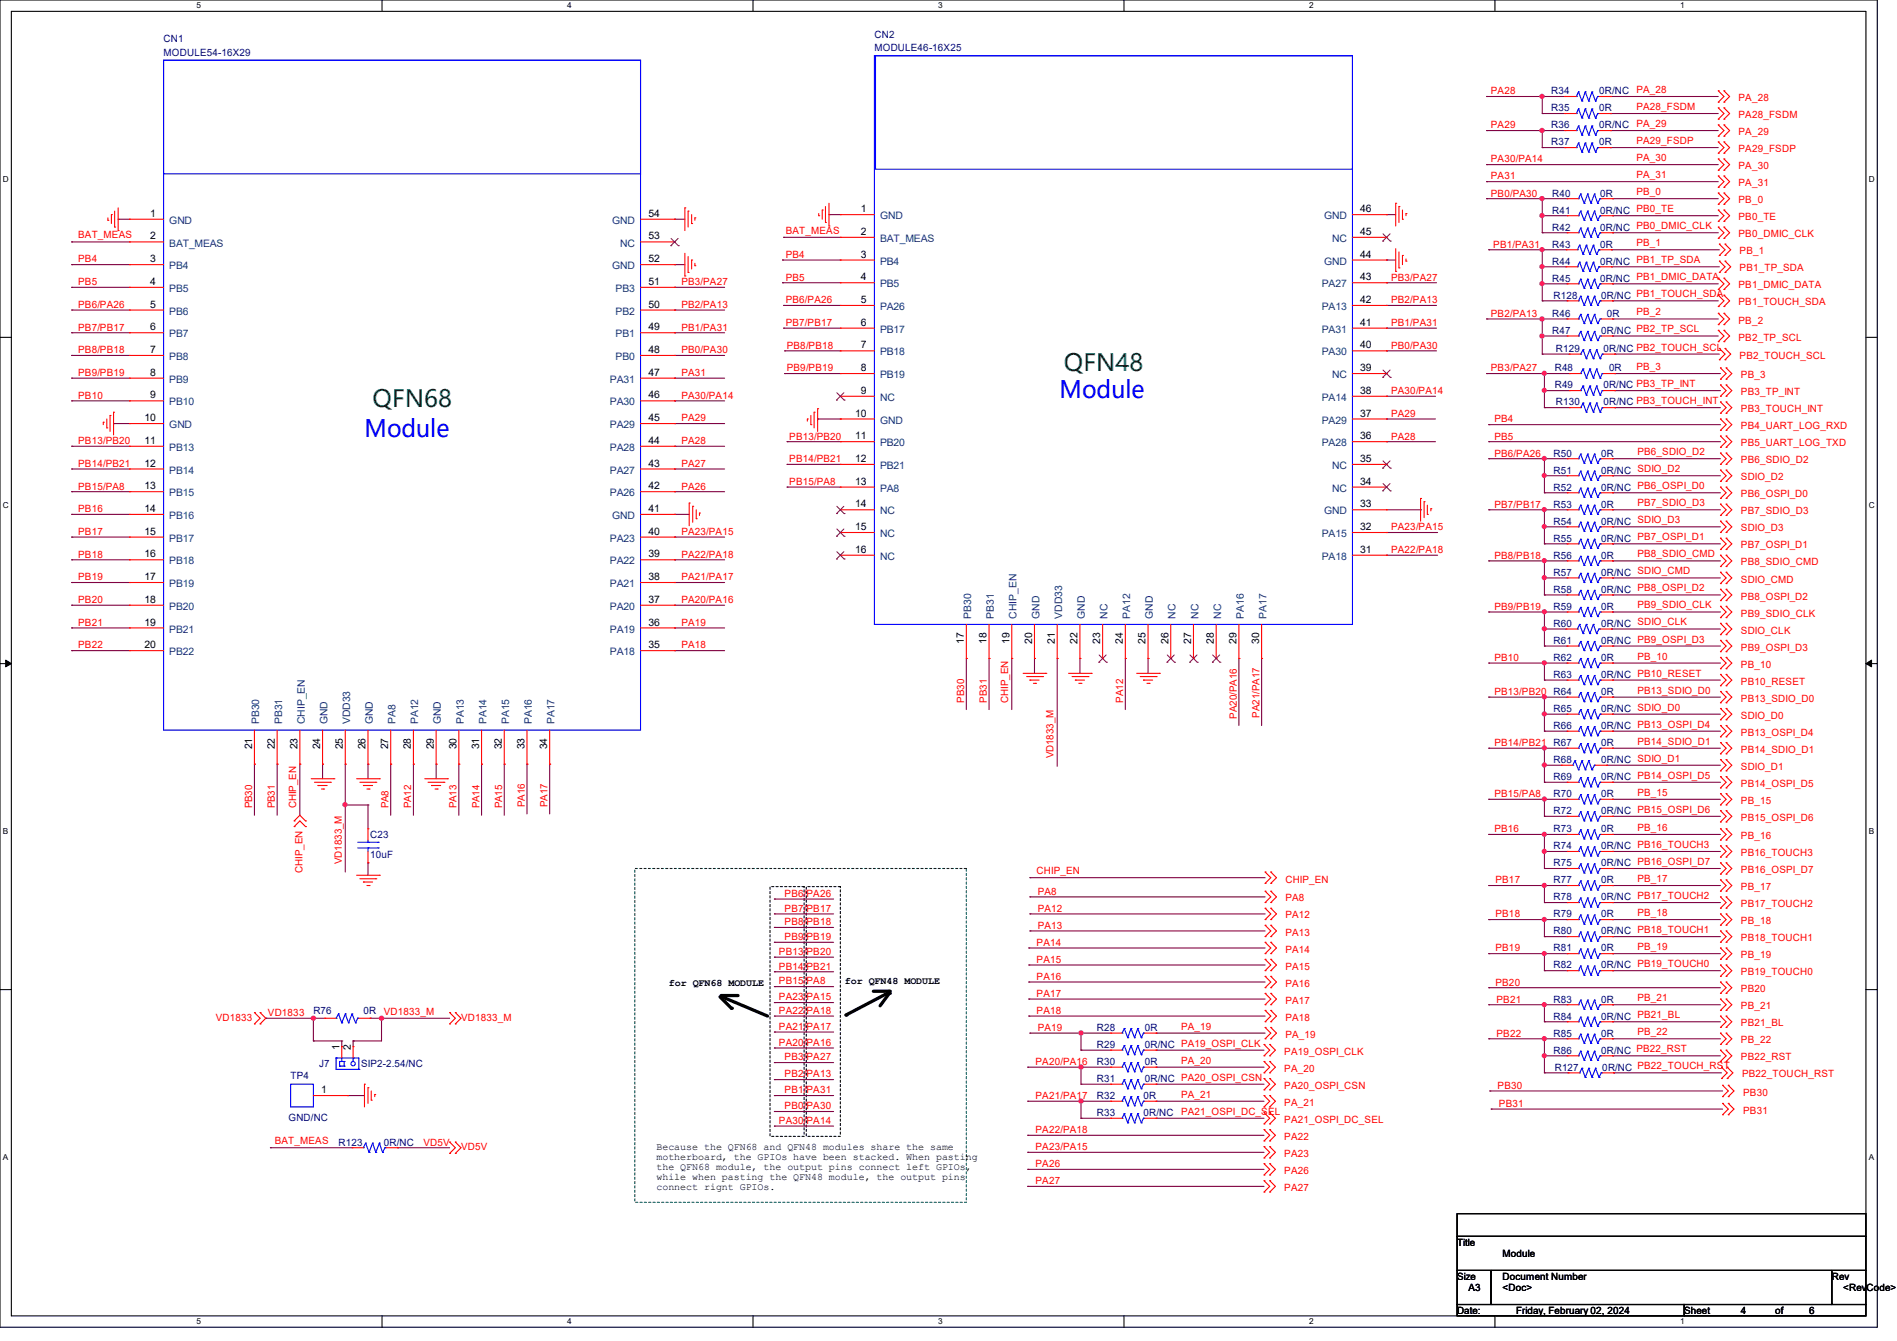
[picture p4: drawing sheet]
<svg xmlns="http://www.w3.org/2000/svg" width="297mm" height="210mm" viewBox="0 0 297 210" stroke-linecap="round" stroke-linejoin="round" font-family="sans-serif">
<defs><g id="words">
<g font-size="3.7" fill="#008000">
<text x="166.6" y="58.1">QFN48</text>
<text x="58.3" y="63.8">QFN68</text>
</g>
<g font-size="3.7" fill="#00f">
<text x="165.9" y="62.4">Module</text>
<text x="57.1" y="68.4">Module</text>
</g>
<g font-size="1.6" fill="#000080">
<text x="136.9" y="5.9">CN2</text>
<text x="25.6" y="6.6">CN1</text>
<text x="25.6" y="8.7">MODULE54-16X29</text>
<text x="136.9" y="8">MODULE46-16X25</text>
<text x="242.9" y="14.8">R34</text>
<text x="242.9" y="17.4">R35</text>
<text x="250.4" y="14.8">0R/NC</text>
<text x="250.4" y="17.4">0R</text>
<text x="242.9" y="20.1">R36</text>
<text x="242.9" y="22.8">R37</text>
<text x="250.4" y="20.1">0R/NC</text>
<text x="250.4" y="22.8">0R</text>
<text x="243" y="33.4">R41</text>
<text x="243" y="30.8">R40</text>
<text x="250.5" y="33.4">0R/NC PB0_TE</text>
<text x="250.5" y="30.8">0R</text>
<text x="243" y="36.1">R42</text>
<text x="243" y="38.8">R43</text>
<text x="243" y="41.4">R44</text>
<text x="250.5" y="36.1">0R/NC PB0_DMIC_CLK</text>
<text x="250.5" y="38.8">0R</text>
<text x="250.5" y="41.4">0R/NC PB1_TP_SDA</text>
<text x="243" y="44.1">R45</text>
<text x="243.2" y="46.8">R128</text>
<text x="250.5" y="44.1">0R/NC PB1_DMIC_DATA</text>
<text x="250.7" y="46.8">0R/NC PB1_TOUCH_SDA</text>
<text x="243" y="49.6">R46</text>
<text x="243" y="52.3">R47</text>
<text x="250.7" y="52.3">0R/NC PB2_TP_SCL</text>
<text x="251.6" y="49.6">0R</text>
<text x="243.4" y="58.2">R48</text>
<text x="243.6" y="55.1">R129</text>
<text x="251" y="55.1">0R/NC PB2_TOUCH_SCL</text>
<text x="251.9" y="58.2">0R</text>
<text x="243.4" y="60.8">R49</text>
<text x="243.6" y="63.5">R130</text>
<text x="251" y="60.8">0R/NC PB3_TP_INT</text>
<text x="251" y="63.5">0R/NC PB3_TOUCH_INT</text>
<text x="243.2" y="71.5">R50</text>
<text x="250.7" y="71.5">0R</text>
<text x="243.2" y="74.2">R51</text>
<text x="243.2" y="76.8">R52</text>
<text x="250.7" y="74.2">0R/NC SDIO_D2</text>
<text x="250.7" y="76.8">0R/NC PB6_OSPI_D0</text>
<text x="243.2" y="82.2">R54</text>
<text x="243.2" y="79.5">R53</text>
<text x="250.7" y="82.2">0R/NC SDIO_D3</text>
<text x="250.7" y="79.5">0R</text>
<text x="243.2" y="84.8">R55</text>
<text x="243.2" y="87.5">R56</text>
<text x="250.7" y="84.8">0R/NC PB7_OSPI_D1</text>
<text x="250.7" y="87.5">0R</text>
<text x="243.2" y="90.2">R57</text>
<text x="243.2" y="95.5">R59</text>
<text x="243.2" y="92.8">R58</text>
<text x="250.7" y="90.2">0R/NC SDIO_CMD</text>
<text x="250.7" y="95.5">0R</text>
<text x="250.7" y="92.8">0R/NC PB8_OSPI_D2</text>
<text x="243.2" y="98.2">R60</text>
<text x="243.2" y="100.8">R61</text>
<text x="250.7" y="98.2">0R/NC SDIO_CLK</text>
<text x="250.7" y="100.8">0R/NC PB9_OSPI_D3</text>
<text x="243.2" y="106.2">R63</text>
<text x="243.2" y="103.5">R62</text>
<text x="250.7" y="106.2">0R/NC PB10_RESET</text>
<text x="250.7" y="103.5">0R</text>
<text x="243.2" y="108.8">R64</text>
<text x="243.2" y="111.5">R65</text>
<text x="250.7" y="108.8">0R</text>
<text x="250.7" y="111.5">0R/NC SDIO_D0</text>
<text x="243.2" y="116.8">R67</text>
<text x="243.2" y="114.2">R66</text>
<text x="243.2" y="119.5">R68</text>
<text x="250.7" y="116.8">0R</text>
<text x="250.7" y="114.2">0R/NC PB13_OSPI_D4</text>
<text x="250.7" y="119.5">0R/NC SDIO_D1</text>
<text x="243.2" y="124.8">R70</text>
<text x="243.2" y="122.2">R69</text>
<text x="250.7" y="124.8">0R</text>
<text x="250.7" y="122.2">0R/NC PB14_OSPI_D5</text>
<text x="58" y="131.2">C23</text>
<text x="243.2" y="127.5">R72</text>
<text x="243.2" y="130.3">R73</text>
<text x="250.7" y="127.5">0R/NC PB15_OSPI_D6</text>
<text x="250.7" y="130.3">0R</text>
<text x="58" y="134.4">10uF</text>
<text x="243.2" y="133">R74</text>
<text x="243.2" y="135.7">R75</text>
<text x="250.7" y="133">0R/NC PB16_TOUCH3</text>
<text x="250.7" y="135.7">0R/NC PB16_OSPI_D7</text>
<text x="243.2" y="143.7">R79</text>
<text x="243.2" y="141">R78</text>
<text x="243.2" y="138.3">R77</text>
<text x="250.7" y="143.7">0R</text>
<text x="250.7" y="141">0R/NC PB17_TOUCH2</text>
<text x="250.7" y="138.3">0R</text>
<text x="243.2" y="146.3">R80</text>
<text x="243.2" y="149">R81</text>
<text x="250.7" y="146.3">0R/NC PB18_TOUCH1</text>
<text x="250.7" y="149">0R</text>
<text x="243.2" y="151.7">R82</text>
<text x="250.7" y="151.7">0R/NC PB19_TOUCH0</text>
<text x="49.1" y="158.8">R76</text>
<text x="56.9" y="158.8">0R</text>
<text x="171.7" y="161.5">R28</text>
<text x="179.2" y="161.5">0R</text>
<text x="243.2" y="159.7">R84</text>
<text x="243.2" y="157">R83</text>
<text x="250.7" y="159.7">0R/NC PB21_BL</text>
<text x="250.7" y="157">0R</text>
<text x="50" y="167.1">J7</text>
<text x="56.6" y="167.1">SIP2-2.54/NC</text>
<text x="171.7" y="166.8">R30</text>
<text x="171.7" y="164.1">R29</text>
<text x="179.2" y="166.8">0R</text>
<text x="179.2" y="164.1">0R/NC PA19_OSPI_CLK</text>
<text x="243.2" y="162.3">R85</text>
<text x="243.2" y="165">R86</text>
<text x="243.4" y="167.7">R127</text>
<text x="250.7" y="162.3">0R</text>
<text x="250.7" y="165">0R/NC PB22_RST</text>
<text x="250.9" y="167.7">0R/NC PB22_TOUCH_RST</text>
<text x="45.5" y="168.9">TP4</text>
<text x="171.7" y="169.5">R31</text>
<text x="171.7" y="172.1">R32</text>
<text x="179" y="172.1">0R</text>
<text x="179.2" y="169.5">0R/NC PA20_OSPI_CSN</text>
<text x="45.2" y="175.5">GND/NC</text>
<text x="53" y="179.4">R123</text>
<text x="60.1" y="179.4">0R/NC</text>
<text x="171.7" y="174.8">R33</text>
<text x="179" y="174.8">0R/NC</text>
</g>
<g font-size="1.6" fill="#f00">
<text x="233.4" y="14.8">PA28</text>
<text x="256.2" y="17.2">PA28_FSDM</text>
<text x="256.2" y="14.6">PA_28</text>
<text x="272.2" y="15.8">PA_28</text>
<text x="233.4" y="20.1">PA29</text>
<text x="256.2" y="22.6">PA29_FSDP</text>
<text x="256.2" y="19.9">PA_29</text>
<text x="272.2" y="18.5">PA28_FSDM</text>
<text x="272.2" y="21.2">PA_29</text>
<text x="272.2" y="23.8">PA29_FSDP</text>
<text x="233.4" y="25.4">PA30/PA14</text>
<text x="233.4" y="28.1">PA31</text>
<text x="256.2" y="25.2">PA_30</text>
<text x="256.2" y="27.9">PA_31</text>
<text x="272.2" y="26.5">PA_30</text>
<text x="272.2" y="29.2">PA_31</text>
<text x="233.4" y="30.8">PB0/PA30</text>
<text x="256.2" y="30.6">PB_0</text>
<text x="272.2" y="31.8">PB_0</text>
<text x="272.2" y="34.5">PB0_TE</text>
<text x="12.2" y="41.1">PB4</text>
<text x="12.2" y="37.3">BAT_MEAS</text>
<text x="123" y="40.4">PB4</text>
<text x="123" y="36.6">BAT_MEAS</text>
<text x="233.8" y="38.8">PB1/PA31</text>
<text x="256.2" y="38.6">PB_1</text>
<text x="272.2" y="37.2">PB0_DMIC_CLK</text>
<text x="272.4" y="39.8">PB_1</text>
<text x="12.2" y="44.7">PB5</text>
<text x="106.7" y="44.7">PB3/PA27</text>
<text x="123" y="43.9">PB5</text>
<text x="123" y="47.5">PB6/PA26</text>
<text x="217.8" y="47.5">PB2/PA13</text>
<text x="217.8" y="43.9">PB3/PA27</text>
<text x="272.2" y="45.2">PB1_DMIC_DATA</text>
<text x="272.2" y="47.8">PB1_TOUCH_SDA</text>
<text x="272.4" y="42.5">PB1_TP_SDA</text>
<text x="12.2" y="48.2">PB6/PA26</text>
<text x="12.2" y="51.8">PB7/PB17</text>
<text x="106.7" y="51.8">PB1/PA31</text>
<text x="106.7" y="48.2">PB2/PA13</text>
<text x="123" y="51.1">PB7/PB17</text>
<text x="217.8" y="51.1">PB1/PA31</text>
<text x="233.4" y="49.6">PB2/PA13</text>
<text x="256.2" y="49.4">PB_2</text>
<text x="272.2" y="50.7">PB_2</text>
<text x="272.2" y="53.3">PB2_TP_SCL</text>
<text x="12.2" y="58.9">PB9/PB19</text>
<text x="12.2" y="55.3">PB8/PB18</text>
<text x="106.7" y="58.9">PA31</text>
<text x="106.7" y="55.3">PB0/PA30</text>
<text x="123.2" y="58.2">PB9/PB19</text>
<text x="123.2" y="54.6">PB8/PB18</text>
<text x="217.8" y="54.6">PB0/PA30</text>
<text x="233.4" y="58.2">PB3/PA27</text>
<text x="256.2" y="58">PB_3</text>
<text x="272.4" y="56.2">PB2_TOUCH_SCL</text>
<text x="272.6" y="59.2">PB_3</text>
<text x="12.2" y="62.4">PB10</text>
<text x="106.7" y="66">PA29</text>
<text x="106.7" y="62.4">PA30/PA14</text>
<text x="217.8" y="65.3">PA29</text>
<text x="217.8" y="61.7">PA30/PA14</text>
<text x="272.6" y="61.9">PB3_TP_INT</text>
<text x="272.6" y="64.6">PB3_TOUCH_INT</text>
<text x="12.2" y="69.6">PB13/PB20</text>
<text x="106.7" y="69.6">PA28</text>
<text x="123.6" y="68.8">PB13/PB20</text>
<text x="217.8" y="68.8">PA28</text>
<text x="234" y="71.5">PB6/PA26</text>
<text x="234" y="66.2">PB4</text>
<text x="234" y="68.8">PB5</text>
<text x="256.4" y="71.3">PB6_SDIO_D2</text>
<text x="272.6" y="67.2">PB4_UART_LOG_RXD</text>
<text x="272.6" y="69.9">PB5_UART_LOG_TXD</text>
<text x="12.2" y="73.1">PB14/PB21</text>
<text x="12.2" y="76.7">PB15/PA8</text>
<text x="106.7" y="73.1">PA27</text>
<text x="106.7" y="76.7">PA26</text>
<text x="123.6" y="72.4">PB14/PB21</text>
<text x="123.6" y="75.9">PB15/PA8</text>
<text x="272.6" y="75.2">SDIO_D2</text>
<text x="272.6" y="77.9">PB6_OSPI_D0</text>
<text x="272.6" y="72.6">PB6_SDIO_D2</text>
<text x="12.2" y="80.2">PB16</text>
<text x="12.2" y="83.8">PB17</text>
<text x="106.7" y="83.8">PA23/PA15</text>
<text x="217.8" y="83.1">PA23/PA15</text>
<text x="234" y="79.5">PB7/PB17</text>
<text x="256.4" y="79.3">PB7_SDIO_D3</text>
<text x="272.6" y="80.6">PB7_SDIO_D3</text>
<text x="272.6" y="83.2">SDIO_D3</text>
<text x="12.2" y="87.3">PB18</text>
<text x="106.7" y="87.3">PA22/PA18</text>
<text x="217.8" y="86.6">PA22/PA18</text>
<text x="234" y="87.5">PB8/PB18</text>
<text x="256.4" y="87.3">PB8_SDIO_CMD</text>
<text x="272.6" y="88.6">PB8_SDIO_CMD</text>
<text x="272.6" y="85.9">PB7_OSPI_D1</text>
<text x="12.2" y="90.9">PB19</text>
<text x="12.2" y="94.4">PB20</text>
<text x="106.7" y="94.4">PA20/PA16</text>
<text x="106.7" y="90.9">PA21/PA17</text>
<text x="234" y="95.5">PB9/PB19</text>
<text x="256.4" y="95.3">PB9_SDIO_CLK</text>
<text x="272.6" y="91.2">SDIO_CMD</text>
<text x="272.6" y="93.9">PB8_OSPI_D2</text>
<text x="12.2" y="98">PB21</text>
<text x="12.2" y="101.6">PB22</text>
<text x="106.7" y="98">PA19</text>
<text x="106.7" y="101.6">PA18</text>
<text x="272.6" y="96.6">PB9_SDIO_CLK</text>
<text x="272.6" y="99.2">SDIO_CLK</text>
<text x="272.6" y="101.9">PB9_OSPI_D3</text>
<text x="234" y="103.5">PB10</text>
<text x="256.4" y="103.3">PB_10</text>
<text x="272.6" y="104.6">PB_10</text>
<text x="272.6" y="107.2">PB10_RESET</text>
<text x="151" y="110.1" transform="rotate(-90 151 110.1)">PB30</text>
<text x="154.5" y="110.1" transform="rotate(-90 154.5 110.1)">PB31</text>
<text x="157.9" y="110.1" transform="rotate(-90 157.9 110.1)">CHIP_EN</text>
<text x="175.8" y="110.1" transform="rotate(-90 175.8 110.1)">PA12</text>
<text x="193.6" y="112.6" transform="rotate(-90 193.6 112.6)">PA20/PA16</text>
<text x="197.2" y="112.4" transform="rotate(-90 197.2 112.4)">PA21/PA17</text>
<text x="234" y="108.8">PB13/PB20</text>
<text x="256.4" y="108.6">PB13_SDIO_D0</text>
<text x="272.6" y="109.9">PB13_SDIO_D0</text>
<text x="272.6" y="112.6">SDIO_D0</text>
<text x="165" y="118.8" transform="rotate(-90 165 118.8)">VD1833_M</text>
<text x="234" y="116.8">PB14/PB21</text>
<text x="256.4" y="116.6">PB14_SDIO_D1</text>
<text x="272.6" y="115.2">PB13_OSPI_D4</text>
<text x="272.6" y="117.9">PB14_SDIO_D1</text>
<text x="234" y="124.8">PB15/PA8</text>
<text x="256.4" y="124.6">PB_15</text>
<text x="272.6" y="123.2">PB14_OSPI_D5</text>
<text x="272.6" y="120.6">SDIO_D1</text>
<text x="272.6" y="125.9">PB_15</text>
<text x="39.5" y="126.6" transform="rotate(-90 39.5 126.6)">PB30</text>
<text x="43.1" y="126.6" transform="rotate(-90 43.1 126.6)">PB31</text>
<text x="46.4" y="126.6" transform="rotate(-90 46.4 126.6)">CHIP_EN</text>
<text x="60.8" y="126.6" transform="rotate(-90 60.8 126.6)">PA8</text>
<text x="64.4" y="126.6" transform="rotate(-90 64.4 126.6)">PA12</text>
<text x="71.5" y="126.6" transform="rotate(-90 71.5 126.6)">PA13</text>
<text x="75.1" y="126.6" transform="rotate(-90 75.1 126.6)">PA14</text>
<text x="78.6" y="126.6" transform="rotate(-90 78.6 126.6)">PA15</text>
<text x="82.2" y="126.4" transform="rotate(-90 82.2 126.4)">PA16</text>
<text x="85.7" y="126.4" transform="rotate(-90 85.7 126.4)">PA17</text>
<text x="234" y="130.3">PB16</text>
<text x="256.4" y="130.1">PB_16</text>
<text x="272.6" y="128.6">PB15_OSPI_D6</text>
<text x="272.6" y="131.4">PB_16</text>
<text x="47.4" y="136.7" transform="rotate(-90 47.4 136.7)">CHIP_EN</text>
<text x="53.5" y="135.3" transform="rotate(-90 53.5 135.3)">VD1833_M</text>
<text x="162.3" y="136.9">CHIP_EN</text>
<text x="272.6" y="136.7">PB16_OSPI_D7</text>
<text x="272.6" y="134.1">PB16_TOUCH3</text>
<text x="122.9" y="140.5">PB6/PA26</text>
<text x="122.9" y="142.8">PB7/PB17</text>
<text x="162.5" y="140.1">PA8</text>
<text x="162.5" y="142.8">PA12</text>
<text x="201.3" y="141.2">PA8</text>
<text x="201.3" y="143.8">PA12</text>
<text x="201.3" y="138.3">CHIP_EN</text>
<text x="234.1" y="138.3">PB17</text>
<text x="234.1" y="143.7">PB18</text>
<text x="256.4" y="138.1">PB_17</text>
<text x="256.4" y="143.5">PB_18</text>
<text x="272.6" y="139.4">PB_17</text>
<text x="272.6" y="142.1">PB17_TOUCH2</text>
<text x="122" y="149.6">PB13/PB20</text>
<text x="122.9" y="147.2">PB9/PB19</text>
<text x="122.9" y="144.9">PB8/PB18</text>
<text x="162.3" y="148.1">PA14</text>
<text x="162.5" y="145.5">PA13</text>
<text x="201.3" y="146.5">PA13</text>
<text x="201.3" y="149.2">PA14</text>
<text x="234.1" y="149">PB19</text>
<text x="256.4" y="148.8">PB_19</text>
<text x="272.6" y="144.7">PB_18</text>
<text x="272.6" y="147.4">PB18_TOUCH1</text>
<text x="122" y="151.8">PB14/PB21</text>
<text x="122" y="154.2">PB15/PA8</text>
<text x="162.3" y="150.8">PA15</text>
<text x="162.3" y="153.5">PA16</text>
<text x="201.3" y="151.8">PA15</text>
<text x="201.3" y="154.5">PA16</text>
<text x="234.1" y="154.3">PB20</text>
<text x="272.6" y="155.4">PB20</text>
<text x="272.6" y="150.1">PB_19</text>
<text x="272.6" y="152.7">PB19_TOUCH0</text>
<text x="33.8" y="159.8">VD1833</text>
<text x="42" y="159.1">VD1833</text>
<text x="60.1" y="158.9">VD1833_M</text>
<text x="72.2" y="159.8">VD1833_M</text>
<text x="122" y="161.3">PA21/PA17</text>
<text x="122" y="158.8">PA22/PA18</text>
<text x="122" y="156.7">PA23/PA15</text>
<text x="162.3" y="156.1">PA17</text>
<text x="162.3" y="158.8">PA18</text>
<text x="162.5" y="161.5">PA19</text>
<text x="184.9" y="161.2">PA_19</text>
<text x="201.3" y="157.2">PA17</text>
<text x="201.3" y="159.8">PA18</text>
<text x="234.3" y="157">PB21</text>
<text x="256.4" y="156.8">PB_21</text>
<text x="272.6" y="158.1">PB_21</text>
<text x="272.6" y="160.7">PB21_BL</text>
<text x="122" y="163.8">PA20/PA16</text>
<text x="122.9" y="166.1">PB3/PA27</text>
<text x="162.1" y="166.8">PA20/PA16</text>
<text x="184.9" y="166.6">PA_20</text>
<text x="201.1" y="165.2">PA19_OSPI_CLK</text>
<text x="201.1" y="167.8">PA_20</text>
<text x="201.3" y="162.5">PA_19</text>
<text x="234.3" y="162.3">PB22</text>
<text x="256.4" y="162.1">PB_22</text>
<text x="272.6" y="163.4">PB_22</text>
<text x="272.6" y="166.1">PB22_RST</text>
<text x="122.9" y="171.2">PB1/PA31</text>
<text x="122.9" y="168.7">PB2/PA13</text>
<text x="122.9" y="173.7">PB0/PA30</text>
<text x="162.1" y="172.1">PA21/PA17</text>
<text x="184.9" y="171.9">PA_21</text>
<text x="201.1" y="170.5">PA20_OSPI_CSN</text>
<text x="201.1" y="173.2">PA_21</text>
<text x="234.5" y="170.5">PB30</text>
<text x="234.7" y="173.4">PB31</text>
<text x="272.8" y="168.7">PB22_TOUCH_RST</text>
<text x="272.9" y="171.6">PB30</text>
<text x="43" y="179.2">BAT_MEAS</text>
<text x="66.3" y="179.4">VD5V</text>
<text x="122" y="176">PA30/PA14</text>
<text x="162.1" y="177.5">PA22/PA18</text>
<text x="184.9" y="174.6">PA21_OSPI_DC_SEL</text>
<text x="201.1" y="175.8">PA21_OSPI_DC_SEL</text>
<text x="201.1" y="178.5">PA22</text>
<text x="272.9" y="174.5">PB31</text>
<text x="72.2" y="180.1">VD5V</text>
<text x="162.1" y="180.1">PA23/PA15</text>
<text x="162.1" y="182.8">PA26</text>
<text x="162.1" y="185.5">PA27</text>
<text x="201.1" y="181.2">PA23</text>
<text x="201.1" y="183.8">PA26</text>
<text x="201.1" y="186.5">PA27</text>
</g>
<g font-size="1.6">
<text x="23.5" y="34">1</text>
<text x="101.5" y="34">54</text>
<text x="134.8" y="33.2">1</text>
<text x="213" y="33.2">46</text>
<text x="23.5" y="37.5">2</text>
<text x="23.5" y="41.1">3</text>
<text x="101.5" y="41.1">52</text>
<text x="101.5" y="37.5">53</text>
<text x="134.8" y="36.8">2</text>
<text x="134.8" y="40.3">3</text>
<text x="213" y="40.3">44</text>
<text x="213" y="36.8">45</text>
<text x="23.5" y="44.6">4</text>
<text x="101.5" y="44.6">51</text>
<text x="134.8" y="43.9">4</text>
<text x="134.8" y="47.5">5</text>
<text x="213" y="47.5">42</text>
<text x="213" y="43.9">43</text>
<text x="23.5" y="48.2">5</text>
<text x="23.5" y="51.7">6</text>
<text x="101.5" y="51.7">49</text>
<text x="101.5" y="48.2">50</text>
<text x="134.8" y="51">6</text>
<text x="213" y="51">41</text>
<text x="23.5" y="58.8">8</text>
<text x="23.5" y="55.3">7</text>
<text x="101.5" y="58.8">47</text>
<text x="101.5" y="55.3">48</text>
<text x="134.8" y="58.1">8</text>
<text x="134.8" y="54.6">7</text>
<text x="213" y="58.1">39</text>
<text x="213" y="54.6">40</text>
<text x="22.6" y="66">10</text>
<text x="23.5" y="62.4">9</text>
<text x="101.5" y="66">45</text>
<text x="101.5" y="62.4">46</text>
<text x="133.9" y="65.2">10</text>
<text x="134.8" y="61.7">9</text>
<text x="213" y="65.2">37</text>
<text x="213" y="61.7">38</text>
<text x="22.6" y="69.5">11</text>
<text x="101.5" y="69.5">44</text>
<text x="133.9" y="68.8">11</text>
<text x="213" y="68.8">36</text>
<text x="22.6" y="73.1">12</text>
<text x="22.6" y="76.6">13</text>
<text x="101.5" y="73.1">43</text>
<text x="101.5" y="76.6">42</text>
<text x="133.9" y="72.3">12</text>
<text x="133.9" y="75.9">13</text>
<text x="213" y="72.3">35</text>
<text x="213" y="75.9">34</text>
<text x="22.6" y="83.7">15</text>
<text x="22.6" y="80.2">14</text>
<text x="101.5" y="83.7">40</text>
<text x="101.5" y="80.2">41</text>
<text x="133.9" y="79.5">14</text>
<text x="133.9" y="83">15</text>
<text x="213" y="79.5">33</text>
<text x="213" y="83">32</text>
<text x="22.6" y="87.3">16</text>
<text x="101.5" y="87.3">39</text>
<text x="133.9" y="86.6">16</text>
<text x="213" y="86.6">31</text>
<text x="22.6" y="94.4">18</text>
<text x="22.6" y="90.8">17</text>
<text x="101.5" y="94.4">37</text>
<text x="101.5" y="90.8">38</text>
<text x="22.6" y="101.5">20</text>
<text x="22.6" y="98">19</text>
<text x="101.5" y="101.5">35</text>
<text x="101.5" y="98">36</text>
<text x="150.9" y="100.8" transform="rotate(-90 150.9 100.8)">17</text>
<text x="154.5" y="100.8" transform="rotate(-90 154.5 100.8)">18</text>
<text x="158" y="100.8" transform="rotate(-90 158 100.8)">19</text>
<text x="161.6" y="100.8" transform="rotate(-90 161.6 100.8)">20</text>
<text x="165.1" y="100.8" transform="rotate(-90 165.1 100.8)">21</text>
<text x="168.7" y="100.8" transform="rotate(-90 168.7 100.8)">22</text>
<text x="172.3" y="100.8" transform="rotate(-90 172.3 100.8)">23</text>
<text x="175.8" y="100.8" transform="rotate(-90 175.8 100.8)">24</text>
<text x="179.4" y="100.8" transform="rotate(-90 179.4 100.8)">25</text>
<text x="182.9" y="100.8" transform="rotate(-90 182.9 100.8)">26</text>
<text x="186.5" y="100.8" transform="rotate(-90 186.5 100.8)">27</text>
<text x="190" y="100.8" transform="rotate(-90 190 100.8)">28</text>
<text x="193.6" y="100.8" transform="rotate(-90 193.6 100.8)">29</text>
<text x="197.1" y="100.8" transform="rotate(-90 197.1 100.8)">30</text>
<text x="39.5" y="117.3" transform="rotate(-90 39.5 117.3)">21</text>
<text x="43" y="117.3" transform="rotate(-90 43 117.3)">22</text>
<text x="46.6" y="117.3" transform="rotate(-90 46.6 117.3)">23</text>
<text x="50.1" y="117.3" transform="rotate(-90 50.1 117.3)">24</text>
<text x="53.7" y="117.3" transform="rotate(-90 53.7 117.3)">25</text>
<text x="57.2" y="117.3" transform="rotate(-90 57.2 117.3)">26</text>
<text x="60.8" y="117.3" transform="rotate(-90 60.8 117.3)">27</text>
<text x="64.3" y="117.3" transform="rotate(-90 64.3 117.3)">28</text>
<text x="67.9" y="117.3" transform="rotate(-90 67.9 117.3)">29</text>
<text x="71.5" y="117.3" transform="rotate(-90 71.5 117.3)">30</text>
<text x="75" y="117.3" transform="rotate(-90 75 117.3)">31</text>
<text x="78.6" y="117.3" transform="rotate(-90 78.6 117.3)">32</text>
<text x="82.1" y="117.3" transform="rotate(-90 82.1 117.3)">33</text>
<text x="85.7" y="117.3" transform="rotate(-90 85.7 117.3)">34</text>
<text x="104.7" y="154.3">for QFN68 MODULE</text>
<text x="132.3" y="154.2">for QFN48 MODULE</text>
<text x="53.1" y="164.5" transform="rotate(-90 53.1 164.5)">1</text>
<text x="54.9" y="164.5" transform="rotate(-90 54.9 164.5)">2</text>
<text x="50.3" y="171.2">1</text>
<text x="102.8" y="180.1">Because the QFN68 and QFN48 modules share the same</text>
<text x="102.8" y="181.7">motherboard, the GPIOs have been stacked. When pasting</text>
<text x="102.8" y="183.2">the QFN68 module, the output pins connect left GPIOs,</text>
<text x="102.8" y="184.8">while when pasting the QFN48 module, the output pins</text>
<text x="102.8" y="186.4">connect rignt GPIOs.</text>
<text x="228.1" y="195.1">Title</text>
<text x="235.2" y="196.8">Module</text>
<text x="228.1" y="200.4">Size</text>
<text x="229.9" y="202.2">A3</text>
<text x="235.2" y="200.4">Document Number</text>
<text x="235.2" y="202.2">&lt;Doc&gt;</text>
<text x="286.8" y="200.4">Rev</text>
<text x="288.6" y="202.2">&lt;RevCode&gt;</text>
<text x="228.1" y="205.7">Date:</text>
<text x="237.4" y="205.7">Friday, February 02, 2024</text>
<text x="263.7" y="205.7">Sheet</text>
<text x="272.6" y="205.7">4</text>
<text x="277.9" y="205.7">of</text>
<text x="283.2" y="205.7">6</text>
</g>
<g font-size="1.6" fill="#004080">
<text x="26.5" y="35.1">GND</text>
<text x="95.8" y="35.1">GND</text>
<text x="137.8" y="34.3">GND</text>
<text x="207.3" y="34.3">GND</text>
<text x="26.5" y="38.6">BAT_MEAS</text>
<text x="97.1" y="38.6">NC</text>
<text x="137.8" y="37.9">BAT_MEAS</text>
<text x="137.8" y="41.4">PB4</text>
<text x="207.3" y="41.4">GND</text>
<text x="208.6" y="37.9">NC</text>
<text x="26.5" y="42.2">PB4</text>
<text x="26.5" y="45.7">PB5</text>
<text x="95.8" y="42.2">GND</text>
<text x="96.4" y="45.7">PB3</text>
<text x="137.8" y="45">PB5</text>
<text x="207" y="45">PA27</text>
<text x="26.5" y="49.3">PB6</text>
<text x="26.5" y="52.8">PB7</text>
<text x="96.4" y="52.8">PB1</text>
<text x="96.4" y="49.3">PB2</text>
<text x="137.8" y="48.6">PA26</text>
<text x="137.8" y="52.1">PB17</text>
<text x="207" y="52.1">PA31</text>
<text x="207" y="48.6">PA13</text>
<text x="26.5" y="59.9">PB9</text>
<text x="26.5" y="56.4">PB8</text>
<text x="95.5" y="59.9">PA31</text>
<text x="96.4" y="56.4">PB0</text>
<text x="137.8" y="59.2">PB19</text>
<text x="137.8" y="55.7">PB18</text>
<text x="207" y="55.7">PA30</text>
<text x="208.6" y="59.2">NC</text>
<text x="26.5" y="63.5">PB10</text>
<text x="95.5" y="63.5">PA30</text>
<text x="137.8" y="62.8">NC</text>
<text x="207" y="62.8">PA14</text>
<text x="26.5" y="70.6">PB13</text>
<text x="26.5" y="67.1">GND</text>
<text x="95.5" y="70.6">PA28</text>
<text x="95.5" y="67.1">PA29</text>
<text x="137.8" y="69.9">PB20</text>
<text x="137.8" y="66.3">GND</text>
<text x="207" y="69.9">PA28</text>
<text x="207" y="66.3">PA29</text>
<text x="26.5" y="74.2">PB14</text>
<text x="26.5" y="77.7">PB15</text>
<text x="95.5" y="74.2">PA27</text>
<text x="95.5" y="77.7">PA26</text>
<text x="137.8" y="73.4">PB21</text>
<text x="137.8" y="77">PA8</text>
<text x="208.6" y="73.4">NC</text>
<text x="208.6" y="77">NC</text>
<text x="26.5" y="81.3">PB16</text>
<text x="95.8" y="81.3">GND</text>
<text x="137.8" y="80.6">NC</text>
<text x="207.3" y="80.6">GND</text>
<text x="26.5" y="84.8">PB17</text>
<text x="26.5" y="88.4">PB18</text>
<text x="95.5" y="88.4">PA22</text>
<text x="95.5" y="84.8">PA23</text>
<text x="137.8" y="84.1">NC</text>
<text x="137.8" y="87.7">NC</text>
<text x="207" y="84.1">PA15</text>
<text x="207" y="87.7">PA18</text>
<text x="26.5" y="95.5">PB20</text>
<text x="26.5" y="91.9">PB19</text>
<text x="95.5" y="95.5">PA20</text>
<text x="95.5" y="91.9">PA21</text>
<text x="26.5" y="99.1">PB21</text>
<text x="95.5" y="99.1">PA19</text>
<text x="152.1" y="96.9" transform="rotate(-90 152.1 96.9)">PB30</text>
<text x="155.6" y="96.9" transform="rotate(-90 155.6 96.9)">PB31</text>
<text x="159.2" y="96.9" transform="rotate(-90 159.2 96.9)">CHIP_EN</text>
<text x="162.7" y="96.9" transform="rotate(-90 162.7 96.9)">GND</text>
<text x="166.3" y="96.9" transform="rotate(-90 166.3 96.9)">VDD33</text>
<text x="169.8" y="96.9" transform="rotate(-90 169.8 96.9)">GND</text>
<text x="173.4" y="96.9" transform="rotate(-90 173.4 96.9)">NC</text>
<text x="177" y="96.9" transform="rotate(-90 177 96.9)">PA12</text>
<text x="180.5" y="96.9" transform="rotate(-90 180.5 96.9)">GND</text>
<text x="184.1" y="96.9" transform="rotate(-90 184.1 96.9)">NC</text>
<text x="187.6" y="96.9" transform="rotate(-90 187.6 96.9)">NC</text>
<text x="191.2" y="96.9" transform="rotate(-90 191.2 96.9)">NC</text>
<text x="194.7" y="96.9" transform="rotate(-90 194.7 96.9)">PA16</text>
<text x="198.3" y="96.9" transform="rotate(-90 198.3 96.9)">PA17</text>
<text x="26.5" y="102.6">PB22</text>
<text x="95.5" y="102.6">PA18</text>
<text x="40.6" y="113.5" transform="rotate(-90 40.6 113.5)">PB30</text>
<text x="44.2" y="113.5" transform="rotate(-90 44.2 113.5)">PB31</text>
<text x="47.7" y="113.5" transform="rotate(-90 47.7 113.5)">CHIP_EN</text>
<text x="51.3" y="113.5" transform="rotate(-90 51.3 113.5)">GND</text>
<text x="54.8" y="113.5" transform="rotate(-90 54.8 113.5)">VDD33</text>
<text x="58.4" y="113.5" transform="rotate(-90 58.4 113.5)">GND</text>
<text x="61.9" y="113.5" transform="rotate(-90 61.9 113.5)">PA8</text>
<text x="65.5" y="113.5" transform="rotate(-90 65.5 113.5)">PA12</text>
<text x="69" y="113.5" transform="rotate(-90 69 113.5)">GND</text>
<text x="72.6" y="113.5" transform="rotate(-90 72.6 113.5)">PA13</text>
<text x="76.2" y="113.5" transform="rotate(-90 76.2 113.5)">PA14</text>
<text x="79.7" y="113.5" transform="rotate(-90 79.7 113.5)">PA15</text>
<text x="83.3" y="113.5" transform="rotate(-90 83.3 113.5)">PA16</text>
<text x="86.8" y="113.5" transform="rotate(-90 86.8 113.5)">PA17</text>
</g>
<g font-size="1.3">
<text x="30.8" y="1.3">5</text>
<text x="88.8" y="1.3">4</text>
<text x="146.9" y="1.3">3</text>
<text x="205" y="1.3">2</text>
<text x="263.1" y="1.3">1</text>
<text x=".5" y="28.4">D</text>
<text x="292.6" y="28.4">D</text>
<text x=".5" y="79.5">C</text>
<text x="292.6" y="79.5">C</text>
<text x=".5" y="130.6">B</text>
<text x="292.6" y="130.6">B</text>
<text x=".5" y="181.7">A</text>
<text x="292.6" y="181.7">A</text>
<text x="30.8" y="207.4">5</text>
<text x="88.8" y="207.4">4</text>
<text x="146.9" y="207.4">3</text>
<text x="205" y="207.4">2</text>
<text x="263.1" y="207.4">1</text>
</g>
</g></defs>
<path d="M0 0h293.9v207.9h-293.9zM1.8 1.8h290.3v204.3h-290.3z" fill="none" stroke="#000" stroke-width=".17"/>
<g fill="#fff">
<path d="M30.8 .2h.7v1.4h-.7z"/>
<path d="M30.8 206.2h.7v1.4h-.7z"/>
</g>
<path d="M59.8 0v1.8M59.8 206.1v1.8" fill="none" stroke="#000" stroke-width=".17"/>
<g fill="#fff">
<path d="M88.8 .2h.7v1.4h-.7z"/>
<path d="M88.8 206.2h.7v1.4h-.7z"/>
</g>
<path d="M117.9 0v1.8M117.9 206.1v1.8" fill="none" stroke="#000" stroke-width=".17"/>
<g fill="#fff">
<path d="M146.9 .2h.7v1.4h-.7z"/>
<path d="M146.9 206.2h.7v1.4h-.7z"/>
</g>
<path d="M176 0v1.8M176 206.1v1.8" fill="none" stroke="#000" stroke-width=".17"/>
<g fill="#fff">
<path d="M205 .2h.7v1.4h-.7z"/>
<path d="M205 206.2h.7v1.4h-.7z"/>
</g>
<path d="M234.1 0v1.8M234.1 206.1v1.8" fill="none" stroke="#000" stroke-width=".17"/>
<g fill="#fff">
<path d="M263.1 .2h.6v1.4h-.6z"/>
<path d="M263.1 206.2h.6v1.4h-.6z"/>
<path d="M.5 27.3h.9v1.4h-.9z"/>
<path d="M292.6 27.3h.9v1.4h-.9z"/>
<path d="M.5 78.4h.9v1.4h-.9z"/>
<path d="M292.6 78.4h.9v1.4h-.9z"/>
</g>
<path d="M0 52.8h1.8M292.1 52.8h1.8" fill="none" stroke="#000" stroke-width=".17"/>
<g fill="#fff">
<path d="M.5 129.5h.8v1.4h-.8z"/>
<path d="M292.6 129.5h.8v1.4h-.8z"/>
</g>
<path d="M0 103.9h1.8M292.1 103.9h1.8" fill="none" stroke="#000" stroke-width=".17"/>
<path d="M.9 103.4l.9 .5-.9 .5zM292.1 103.9l.9-.5v1z" fill="#000" stroke="#000" stroke-width=".16"/>
<g fill="#fff">
<path d="M.5 180.5h.8v1.4h-.8z"/>
<path d="M292.6 180.5h.8v1.4h-.8z"/>
</g>
<path d="M0 155h1.8M292.1 155h1.8M228.1 190.1h64v3.5h-64zM228.1 193.6h64v5.4h-64zM228.1 199h5.4v5.3h-5.4zM233.5 199h53.3v5.3h-53.3zM286.8 199h5.3v5.3h-5.3zM228.1 204.3h35.6v1.8h-35.6zM263.7 204.3h28.4v1.8h-28.4z" fill="none" stroke="#000" stroke-width=".17"/>
<path d="M99.4 136h51.9v52.3h-51.9z" fill="none" stroke="#008000" stroke-width=".17" stroke-dasharray=".3"/>
<path d="M120.6 138.9h5.3v39.1h-5.3zM126.2 138.9h5.4v39.1h-5.4z" fill="none" stroke="#000" stroke-width=".17" stroke-dasharray=".3"/>
<path d="M112.7 156.1l1.8 1.8M112.9 155.9h2.5M113.1 156.1l7.1 3M136.7 155.2h2.5M139.2 155.4l-6.7 3.6M139.2 155.6l-1.4 1.9" fill="none" stroke="#000" stroke-width=".51"/>
<g fill="#000">
<circle cx="113.1" cy="156.1" r=".25"/>
<circle cx="114.5" cy="157.9" r=".25"/>
<circle cx="115.4" cy="155.9" r=".25"/>
<circle cx="132.5" cy="159" r=".25"/>
<circle cx="139.2" cy="155.6" r=".25"/>
<circle cx="139.2" cy="155.2" r=".25"/>
</g>
<g fill="none" stroke="#800040" stroke-width=".17">
<path d="M232.7 15.1h.1M232.7 15.1h12.3M241.5 17.8h.1M241.5 15.1h.1M241.5 17.8h3.5M241.5 15.1v2.7M252.1 17.8h.1M252.1 15.1h.1M252.1 15.1h16.9M252.1 17.8h16.9M11.2 37.9h.1M11.2 37.9h9.1"/>
<path d="M18.5 34.3h.1M18.5 34.3h1.8M105.6 34.3h.1M105.6 34.3h1.6M122.7 37.2h.1M122.7 37.2h8.9M129.8 33.6h.1M129.8 33.6h1.8M217.1 33.6h.1M217.1 33.6h1.4M232.7 20.4h.1M232.7 25.8h.1"/>
<path d="M232.7 28.4h.1M232.7 31.1h.1M232.7 20.4h12.3M232.7 25.8h36.3M232.7 28.4h36.3M232.7 31.1h12.7M233.1 39.1h.1M233.1 39.1h12.1M241.5 23.1h.1M241.5 33.8h.1M241.5 36.4h.1M241.5 20.4h.1"/>
<path d="M241.5 31.1h.1M241.5 39.1h.1M241.5 23.1h3.5M241.5 20.4v2.7M241.5 31.1v5.3M241.5 39.1v8M241.5 36.4h3.9M241.5 33.8h3.9M252.1 23.1h.1M252.1 20.4h.1M252.1 20.4h16.9M252.1 23.1h16.9"/>
<path d="M252.3 39.1h.1M252.3 39.1h16.9M252.5 36.4h.1M252.5 33.8h.1M252.5 31.1h.1M252.5 36.4h16.5M252.5 31.1h16.5M252.5 33.8h16.5M11.2 59.2h.1M11.2 41.4h.1M11.2 45h.1M11.2 48.6h.1"/>
<path d="M11.2 52.1h.1M11.2 55.7h.1M11.2 59.2h9.1M11.2 41.4h9.1M11.2 45h9.1M11.2 48.6h9.1M11.2 52.1h9.1M11.2 55.7h9.1M105.6 52.1h.1M105.6 48.6h.1M105.6 45h.1M105.6 59.2h.1"/>
<path d="M105.6 55.7h.1M105.6 41.4h.1M105.6 59.2h7.9M105.6 41.4h1.6M105.6 45h7.9M105.6 48.6h7.9M105.6 52.1h7.9M105.6 55.7h7.9M122.5 40.7h.1M122.5 44.3h.1M122.5 40.7h9.1M122.5 44.3h9.1"/>
<path d="M122.7 51.4h.1M122.7 47.8h.1M122.7 51.4h8.9M122.7 47.8h8.9M122.9 58.5h.1M122.9 54.9h.1M122.9 58.5h8.7M122.9 54.9h8.7M217.1 40.7h.1M217.1 47.8h.1M217.1 44.3h.1M217.1 54.9h.1"/>
<path d="M217.1 51.4h.1M217.1 40.7h1.4M217.1 44.3h7.8M217.1 51.4h7.8M217.1 54.9h7.8M217.1 47.8h7.8M232.7 50h.1M232.7 58.5h.1M232.7 58.5h13M232.7 50h12.7M241.5 44.4h.1M241.5 41.8h.1"/>
<path d="M241.5 52.6h.1M241.5 50h.1M241.5 47.1h.1M241.5 55.5h.1M241.5 52.6h3.9M241.5 44.4h3.9M241.5 50v5.5M241.5 41.8h3.7M241.5 55.5h4.2M241.5 47.1h3.9M241.8 58.5h.1M241.8 58.5v5.3"/>
<path d="M252.3 41.8h.1M252.3 41.8h16.9M252.5 52.6h.1M252.5 50h.1M252.5 44.4h.1M252.5 47.1h.1M252.5 52.6h16.5M252.5 50h16.5M252.5 44.4h16.5M252.5 47.1h16.5M252.8 58.5h.1M252.8 55.5h.1"/>
<path d="M252.8 58.5h16.6M252.8 55.5h16.4M11.2 62.8h.1M11.2 69.9h.1M11.2 73.4h.1M11.2 77h.1M11.2 62.8h9.1M11.2 69.9h9.1M11.2 73.4h9.1M11.2 77h9.1M17.8 66.3h.1M17.8 66.3h2.5"/>
<path d="M105.6 73.4h.1M105.6 66.3h.1M105.6 62.8h.1M105.6 77h.1M105.6 69.9h.1M105.6 62.8h7.9M105.6 69.9h7.9M105.6 73.4h7.9M105.6 77h7.9M105.6 66.3h7.9M123.2 69.2h.1M123.2 72.7h.1"/>
<path d="M123.2 76.3h.1M123.2 69.2h8.4M123.2 72.7h8.4M123.2 76.3h8.4M128 65.6h.1M128 65.6v.2M128 65.6h3.6M131.6 65.6h.1M217.1 65.6h.1M217.1 69.2h.1M217.1 62.1h.1M217.1 79.8h5.3"/>
<path d="M217.1 69.2h7.6M217.1 65.6h7.6M217.1 62.1h7.6M222.4 79.8h.1M233.1 79.8h.1M233.1 71.8h.1M233.1 66.5h.1M233.1 69.2h.1M233.1 79.8h12.3M233.1 71.8h12.3M233.1 69.2h36.3M233.1 66.5h36.3"/>
<path d="M241.8 77.2h.1M241.8 61.2h.1M241.8 74.5h.1M241.8 71.8h.1M241.8 79.8h.1M241.8 63.8h.1M241.8 77.2h3.6M241.8 74.5h3.6M241.8 71.8v5.4M241.8 79.8v5.4M241.8 61.2h3.9M241.8 63.8h3.9"/>
<path d="M252.5 79.8h.1M252.5 74.5h.1M252.5 77.2h.1M252.5 71.8h.1M252.5 79.8h16.9M252.5 71.8h16.9M252.5 77.2h16.9M252.5 74.5h16.9M252.8 61.2h.1M252.8 63.8h.1M252.8 61.2h16.6M252.8 63.8h16.6"/>
<path d="M11.2 87.7h.1M11.2 91.2h.1M11.2 80.6h.1M11.2 84.1h.1M11.2 94.8h.1M11.2 98.3h.1M11.2 80.6h9.1M11.2 87.7h9.1M11.2 91.2h9.1M11.2 84.1h9.1M11.2 94.8h9.1M11.2 98.3h9.1"/>
<path d="M105.6 80.6h.1M105.6 98.3h.1M105.6 94.8h.1M105.6 91.2h.1M105.6 87.7h.1M105.6 84.1h.1M105.6 80.6h2.3M105.6 87.7h7.9M105.6 91.2h7.9M105.6 84.1h7.9M105.6 94.8h7.9M105.6 98.3h7.9"/>
<path d="M217.1 83.4h.1M217.1 87h.1M217.1 83.4h8M217.1 87h8M233.1 87.8h.1M233.1 95.8h.1M233.1 87.8h12.3M233.1 95.8h12.3M241.8 85.2h.1M241.8 90.5h.1M241.8 93.2h.1M241.8 98.5h.1"/>
<path d="M241.8 82.5h.1M241.8 87.8h.1M241.8 95.8h.1M241.8 82.5h3.6M241.8 90.5h3.6M241.8 98.5h3.4M241.8 85.2h3.6M241.8 93.2h3.6M241.8 87.8v5.4M241.8 95.8v5.4M252.3 98.5h.1M252.3 98.5h17.1"/>
<path d="M252.5 82.5h.1M252.5 87.8h.1M252.5 90.5h.1M252.5 95.8h.1M252.5 85.2h.1M252.5 93.2h.1M252.5 82.5h16.9M252.5 87.8h16.9M252.5 90.5h16.9M252.5 95.8h16.9M252.5 85.2h16.9M252.5 93.2h16.9"/>
<path d="M11.2 101.9h.1M11.2 101.9h9.1M39.8 119.7h.1M39.8 119.7v8M43.4 119.7h.1M43.4 119.7v8M46.9 119.7h.1M46.9 119.7v8M50.5 119.7h.1M50.5 119.7v2.3M54.1 119.7h.1M54.1 119.7v16.9"/>
<path d="M57.6 119.7h.1M57.6 119.7v2.3M61.2 119.7h.1M61.2 119.7v8M64.7 119.7h.1M64.7 119.7v8M68.3 119.7h.1M68.3 119.7v2.3M71.8 119.7h.1M71.8 119.7v8M75.4 119.7h.1M75.4 119.7v8"/>
<path d="M79 119.7h.1M79 119.7v8M82.5 119.7h.1M82.5 119.7v7.8M86.1 119.7h.1M86.1 119.7v7.8M105.6 101.9h.1M105.6 101.9h7.9M151.3 103.1h.1M151.3 103.1v8M154.9 103.1h.1M154.9 103.1v8"/>
<path d="M158.4 103.1h.1M158.4 103.1v8M162 103.1h.1M162 103.1v2.4M165.5 103.1h.1M165.5 103.1v16.9M169.1 103.1h.1M169.1 103.1v2.4M176.2 103.1h.1M176.2 103.1v8M179.7 103.1h.1M179.7 103.1v2.4"/>
<path d="M194 103.1h.1M194 103.1v10.5M197.5 103.1h.1M197.5 103.1v10.5M233.1 103.8h.1M233.1 109.2h.1M233.1 117.2h.1M233.1 103.8h12.3M233.1 109.2h12.3M233.1 117.2h12.3M241.8 101.2h.1M241.8 106.5h.1"/>
<path d="M241.8 114.5h.1M241.8 111.8h.1M241.8 119.8h.1M241.8 103.8h.1M241.8 109.2h.1M241.8 117.2h.1M241.8 101.2h3.6M241.8 103.8v2.7M241.8 109.2v5.3M241.8 117.2v5.3M241.8 106.5h3.6M241.8 114.5h3.6"/>
<path d="M241.8 111.8h3.6M241.8 119.8h2.7M251.6 119.8h.1M251.6 119.8h17.8M252.5 101.2h.1M252.5 106.5h.1M252.5 103.8h.1M252.5 114.5h.1M252.5 109.2h.1M252.5 111.8h.1M252.5 117.2h.1M252.5 101.2h16.9"/>
<path d="M252.5 106.5h16.9M252.5 103.8h16.9M252.5 114.5h16.9M252.5 109.2h16.9M252.5 111.8h16.9M252.5 117.2h16.9M54.1 126.1h.1M54.1 126.1h3.5M57.6 126.1h.1M57.6 135.1h.1M57.6 126.1v3.7M57.6 135.1v2"/>
<path d="M161.2 137.5h.1M161.2 137.5h36.9M233.1 138.7h.1M233.1 125.2h.1M233.1 130.7h.1M233.1 138.7h12.3M233.1 125.2h12.3M233.1 130.7h12.3M241.8 122.5h.1M241.8 127.8h.1M241.8 136h.1M241.8 133.3h.1"/>
<path d="M241.8 125.2h.1M241.8 130.7h.1M241.8 138.7h.1M241.8 125.2v2.6M241.8 130.7v5.3M241.8 138.7v2.7M241.8 122.5h3.6M241.8 127.8h3.6M241.8 136h3.6M241.8 133.3h3.6M252.5 122.5h.1M252.5 138.7h.1"/>
<path d="M252.5 127.8h.1M252.5 136h.1M252.5 125.2h.1M252.5 133.3h.1M252.5 130.7h.1M252.5 122.5h16.9M252.5 138.7h16.9M252.5 127.8h16.9M252.5 136h16.9M252.5 125.2h16.9M252.5 130.7h16.9M252.5 133.3h16.9"/>
<path d="M41.6 159.5h.1M41.6 159.5h9.2M49.1 159.5h.1M49.1 159.5v3.5M58 159.5h.1M58 159.5h12.4M59.7 159.5h.1M59.7 159.5v3.5h-4.4M121.2 147.6h.1M121.2 149.9h.1M121.2 152.2h.1M121.2 154.5h.1"/>
<path d="M121.2 140.8h.1M121.2 143.1h.1M121.2 145.2h.1M121.2 159.1h.1M121.2 157h.1M121.2 159.1h9.3M121.2 143.1h9.3M121.2 147.6h9.3M121.2 149.9h9.3M121.2 152.2h9.3M121.2 154.5h9.3M121.2 140.8h9.3"/>
<path d="M121.2 145.2h9.3M121.2 157h9.3M161.1 148.5h.1M161.1 151.1h.1M161.1 153.8h.1M161.1 156.5h.1M161.1 159.1h.1M161.1 148.5h37M161.1 151.1h37M161.1 153.8h37M161.1 156.5h37M161.1 159.1h37"/>
<path d="M161.2 145.8h.1M161.2 140.5h.1M161.2 143.1h.1M161.2 145.8h36.9M161.2 140.5h36.9M161.2 143.1h36.9M233.1 157.4h.1M233.1 144h.1M233.1 149.4h.1M233.1 154.7h.1M233.1 157.4h12.3M233.1 144h12.3"/>
<path d="M233.1 149.4h12.3M233.1 154.7h36.3M241.8 157.4h.1M241.8 141.4h.1M241.8 146.7h.1M241.8 144h.1M241.8 152h.1M241.8 149.4h.1M241.8 144v2.7M241.8 149.4v2.6M241.8 157.4v2.6M241.8 141.4h3.6"/>
<path d="M241.8 146.7h3.6M241.8 152h3.6M252.5 157.4h.1M252.5 141.4h.1M252.5 146.7h.1M252.5 144h.1M252.5 152h.1M252.5 149.4h.1M252.5 157.4h16.9M252.5 141.4h16.9M252.5 146.7h16.9M252.5 144h16.9"/>
<path d="M252.5 152h16.9M252.5 149.4h16.9M42.3 179.7h.1M42.3 179.7h12.8M49.1 163h.1M49.1 163h4.4M53.5 163h.1M53.5 163v.9M54.4 171.6h.1M54.4 171.6h2.7M55.3 163h.1M55.3 163v.9"/>
<path d="M62.2 179.7h.1M62.2 179.7h8.2M121.2 171.6h.1M121.2 169.1h.1M121.2 166.4h.1M121.2 164.1h.1M121.2 161.6h.1M121.2 176.4h.1M121.2 174.1h.1M121.2 171.6h9.3M121.2 169.1h9.3M121.2 166.4h9.3"/>
<path d="M121.2 164.1h9.3M121.2 161.6h9.3M121.2 176.4h9.3M121.2 174.1h9.3M160.9 167.1h.1M160.9 172.5h.1M160.9 177.8h.1M160.9 167.1h13M160.9 172.5h13M160.9 177.8h37M161.2 161.8h.1M161.2 161.8h12.7"/>
<path d="M169.2 164.5h.1M169.2 169.8h.1M169.2 175.1h.1M169.2 161.8h.1M169.2 167.1h.1M169.2 172.5h.1M169.2 164.5h4.7M169.2 169.8h4.7M169.2 175.1h4.7M169.2 161.8v2.7M169.2 167.1v2.7M169.2 172.5v2.6"/>
<path d="M181 164.5h.1M181 167.1h.1M181 169.8h.1M181 175.1h.1M181 172.5h.1M181 161.8h.1M181 164.5h16.9M181 167.1h16.9M181 169.8h16.9M181 172.5h16.9M181 175.1h16.9M181 161.8h17.1"/>
<path d="M233.1 162.7h.1M233.1 162.7h12.3M233.3 170.9h.1M233.3 170.9h36.4M233.5 173.7h.1M233.5 173.7h36.2M241.8 160h.1M241.8 165.4h.1M241.8 162.7h.1M241.8 168h.1M241.8 160h3.6M241.8 165.4h3.6"/>
<path d="M241.8 162.7v5.3M241.8 168h3.7M252.5 160h.1M252.5 162.7h.1M252.5 165.4h.1M252.5 160h16.9M252.5 162.7h16.9M252.5 165.4h16.9M252.6 168h.1M252.6 168h16.9M160.9 180.5h.1M160.9 183.1h.1"/>
<path d="M160.9 185.8h.1M160.9 180.5h37M160.9 183.1h37M160.9 185.8h37"/>
</g>
<g fill="#f0f" stroke="#f0f" stroke-width=".17">
<circle cx="59.7" cy="159.5" r=".33"/>
<circle cx="49.1" cy="159.5" r=".33"/>
<circle cx="169.3" cy="167.1" r=".33"/>
<circle cx="169.3" cy="172.4" r=".33"/>
<circle cx="241.8" cy="79.8" r=".32"/>
<circle cx="241.8" cy="87.8" r=".32"/>
<circle cx="241.8" cy="95.8" r=".32"/>
<circle cx="241.8" cy="71.8" r=".32"/>
<circle cx="54" cy="126" r=".33"/>
<circle cx="241.4" cy="15.1" r=".33"/>
<circle cx="241.8" cy="157.3" r=".32"/>
<circle cx="169.3" cy="161.8" r=".33"/>
<circle cx="241.4" cy="20.4" r=".33"/>
<circle cx="241.4" cy="50" r=".33"/>
<circle cx="241.8" cy="58.5" r=".32"/>
<circle cx="241.8" cy="109.1" r=".32"/>
<circle cx="241.8" cy="117.1" r=".32"/>
<circle cx="241.8" cy="138.7" r=".32"/>
<circle cx="241.8" cy="125.1" r=".32"/>
<circle cx="241.8" cy="149.3" r=".32"/>
<circle cx="241.8" cy="90.5" r=".32"/>
<circle cx="241.8" cy="98.5" r=".32"/>
<circle cx="241.8" cy="111.8" r=".32"/>
<circle cx="241.8" cy="162.7" r=".32"/>
<circle cx="241.8" cy="165.3" r=".32"/>
<circle cx="241.4" cy="31.1" r=".33"/>
<circle cx="241.4" cy="33.8" r=".33"/>
<circle cx="241.8" cy="61.1" r=".32"/>
<circle cx="241.8" cy="74.5" r=".32"/>
<circle cx="241.8" cy="82.5" r=".32"/>
<circle cx="241.8" cy="103.8" r=".32"/>
<circle cx="241.8" cy="119.8" r=".32"/>
<circle cx="241.8" cy="133.3" r=".32"/>
<circle cx="241.8" cy="130.7" r=".32"/>
<circle cx="241.8" cy="144" r=".32"/>
<circle cx="241.4" cy="41.8" r=".33"/>
<circle cx="241.4" cy="39.1" r=".33"/>
<circle cx="241.4" cy="44.4" r=".33"/>
<circle cx="241.4" cy="52.6" r=".33"/>
</g>
<g fill="none" stroke="#f00" stroke-width=".17">
<path d="M245 15.1h.1M245 17.8h.1M245 15.1h1.8M245 17.8h1.8M250.4 15.1h1.7M250.4 17.8h1.7M252.1 15.1h.1M252.1 17.8h.1M269 16.9h.1M269 18.7h.1M269 14.2h.1M269 16h.1"/>
<path d="M269 19.6h.1M269 16.9l.9 .9-.9 .9M269 14.2l.9 .9-.9 .9M269 19.6l.9 .8-.9 .9M269.9 16.9h.1M269.9 18.7h.1M269.9 14.2h.1M269.9 16h.1M269.9 19.6h.1M269.9 16.9l.9 .9-.9 .9M269.9 14.2l.9 .9-.9 .9M269.9 19.6l.9 .8-.9 .9"/>
<path d="M16.9 34.5h.1M16.9 34.1v.4M17.4 33.6h.1M17.4 33.6v1.4M17.9 35.6h.1M17.9 33.1v2.5M18.5 36.1h.1M18.5 32.6v3.5M20.3 37.9h.1M20.3 34.3h.1M20.3 37.9h5.3M20.3 34.3h5.3"/>
<path d="M100.3 37.9h5.3M100.3 34.3h5.3M105.6 37.9h.1M105.6 34.3h.1M107.2 32.6h.1M107.2 32.6v3.5M107.2 39.7v3.5M107.7 33.1h.1M107.7 33.1v2.5M108.3 35h.1M108.3 33.6v1.4M108.8 34.1h.1"/>
<path d="M108.8 34.1v.4M128.2 33.8h.1M128.2 33.4v.4M128.7 32.9h.1M128.7 32.9v1.4M129.2 34.8h.1M129.2 32.3v2.5M129.8 35.4h.1M129.8 31.8v3.6M131.6 37.2h.1M131.6 33.6h.1M131.6 37.2h5.3"/>
<path d="M131.6 33.6h5.3M211.8 37.2h5.3M211.8 33.6h5.3M217.1 37.2h.1M217.1 33.6h.1M218.5 31.8h.1M218.5 31.8v3.6M218.5 38.9v3.6M219 32.3h.1M219 32.3v2.5M219 39.5v2.5M219.6 34.3h.1"/>
<path d="M219.6 32.9v1.4M220.1 33.4h.1M220.1 33.4v.4M245 20.4h.1M245 23.1h.1M245 20.4h1.8M245 23.1h1.8M245.2 39.1h.1M245.2 39.1h1.8M245.4 33.8h.1M245.4 36.4h.1M245.4 31.1h.1"/>
<path d="M245.4 33.8h1.7M245.4 36.4h1.7M245.4 31.1h1.7M250.4 20.4h1.7M250.4 23.1h1.7M250.5 39.1h1.8M250.7 33.8h1.8M250.7 36.4h1.8M250.7 31.1h1.8M252.1 20.4h.1M252.1 23.1h.1M252.3 39.1h.1"/>
<path d="M252.5 33.8h.1M252.5 36.4h.1M252.5 31.1h.1M269 21.3h.1M269 22.2h.1M269 24h.1M269 24.9h.1M269 26.7h.1M269 35.6h.1M269 37.3h.1M269 27.6h.1M269 29.3h.1"/>
<path d="M269 30.2h.1M269 32h.1M269 32.9h.1M269 34.7h.1M269 22.2l.9 .9-.9 .9M269 24.9l.9 .9-.9 .9M269 35.6l.9 .8-.9 .9M269 27.6l.9 .8-.9 .9M269 30.2l.9 .9-.9 .9M269 32.9l.9 .9-.9 .9M269.2 38.2h.1M269.2 38.2l.9 .9-.9 .9"/>
<path d="M269.9 21.3h.1M269.9 22.2h.1M269.9 24h.1M269.9 24.9h.1M269.9 26.7h.1M269.9 35.6h.1M269.9 37.3h.1M269.9 27.6h.1M269.9 29.3h.1M269.9 30.2h.1M269.9 32h.1M269.9 32.9h.1"/>
<path d="M269.9 34.7h.1M269.9 22.2l.9 .9-.9 .9M269.9 24.9l.9 .9-.9 .9M269.9 35.6l.9 .8-.9 .9M269.9 27.6l.9 .8-.9 .9M269.9 30.2l.9 .9-.9 .9M269.9 32.9l.9 .9-.9 .9M270.1 38.2h.1M270.1 38.2l.9 .9-.9 .9M20.3 41.4h.1M20.3 45h.1M20.3 48.6h.1"/>
<path d="M20.3 59.2h.1M20.3 55.7h.1M20.3 52.1h.1M20.3 41.4h5.3M20.3 45h5.3M20.3 48.6h5.3M20.3 59.2h5.3M20.3 55.7h5.3M20.3 52.1h5.3M100.3 41.4h5.3M100.3 45h5.3M100.3 48.6h5.3"/>
<path d="M100.3 59.2h5.3M100.3 55.7h5.3M100.3 52.1h5.3M105.6 59.2h.1M105.6 55.7h.1M105.6 52.1h.1M105.6 48.6h.1M105.6 45h.1M105.6 41.4h.1M107.2 43.2h.1M107.7 42.7h.1M107.7 40.2v2.5"/>
<path d="M108.3 40.7h.1M108.3 40.7v1.4M108.8 41.6h.1M108.8 41.2v.4M131.6 40.7h.1M131.6 44.3h.1M131.6 47.8h.1M131.6 58.5h.1M131.6 54.9h.1M131.6 51.4h.1M131.6 40.7h5.3M131.6 44.3h5.3"/>
<path d="M131.6 47.8h5.3M131.6 58.5h5.3M131.6 54.9h5.3M131.6 51.4h5.3M211.8 40.7h5.3M211.8 44.3h5.3M211.8 47.8h5.3M211.8 58.5h5.3M211.8 54.9h5.3M211.8 51.4h5.3M217.1 58.5h.1M217.1 54.9h.1"/>
<path d="M217.1 51.4h.1M217.1 47.8h.1M217.1 44.3h.1M217.1 40.7h.1M218.5 42.5h.1M219 42h.1M219.6 40h.1M219.6 40v1.4M220.1 40.9h.1M220.1 40.6v.3M245.2 41.8h.1M245.2 41.8h1.8"/>
<path d="M245.4 50h.1M245.4 44.4h.1M245.4 47.1h.1M245.4 52.6h.1M245.4 50h1.7M245.4 44.4h1.7M245.4 47.1h1.7M245.4 52.6h1.7M245.7 58.5h.1M245.7 55.5h.1M245.7 58.5h1.8M245.7 55.5h1.8"/>
<path d="M250.5 41.8h1.8M250.7 50h1.8M250.7 44.4h1.8M250.7 47.1h1.8M250.7 52.6h1.8M251 58.5h1.8M251 55.5h1.8M252.3 41.8h.1M252.5 50h.1M252.5 44.4h.1M252.5 47.1h.1M252.5 52.6h.1"/>
<path d="M252.8 58.5h.1M252.8 55.5h.1M269 49.1h.1M269 50.8h.1M269 51.7h.1M269 53.5h.1M269 43.6h.1M269 45.3h.1M269 46.2h.1M269 48h.1M269 49.1l.9 .9-.9 .8M269 51.7l.9 .9-.9 .9"/>
<path d="M269 43.6l.9 .8-.9 .9M269 46.2l.9 .9-.9 .9M269.2 40h.1M269.2 40.9h.1M269.2 42.7h.1M269.2 54.6h.1M269.2 56.3h.1M269.2 40.9l.9 .9-.9 .9M269.2 54.6l.9 .9-.9 .8M269.4 57.6h.1M269.4 59.4h.1M269.4 57.6l.9 .9-.9 .9"/>
<path d="M269.9 49.1h.1M269.9 50.8h.1M269.9 51.7h.1M269.9 53.5h.1M269.9 43.6h.1M269.9 45.3h.1M269.9 46.2h.1M269.9 48h.1M269.9 49.1l.9 .9-.9 .8M269.9 51.7l.9 .9-.9 .9M269.9 43.6l.9 .8-.9 .9M269.9 46.2l.9 .9-.9 .9"/>
<path d="M270.1 40h.1M270.1 40.9h.1M270.1 42.7h.1M270.1 54.6h.1M270.1 56.3h.1M270.1 40.9l.9 .9-.9 .9M270.1 54.6l.9 .9-.9 .8M270.3 57.6h.1M270.3 59.4h.1M270.3 57.6l.8 .9-.8 .9M16.2 66.1h.1M16.2 66.1v.4"/>
<path d="M16.7 67h.1M16.7 65.6v1.4M17.2 65.1h.1M17.2 65.1v2.5M17.8 64.6h.1M17.8 64.6v3.5M20.3 73.4h.1M20.3 69.9h.1M20.3 66.3h.1M20.3 77h.1M20.3 62.8h.1M20.3 69.9h5.3"/>
<path d="M20.3 73.4h5.3M20.3 77h5.3M20.3 66.3h5.3M20.3 62.8h5.3M100.3 69.9h5.3M100.3 73.4h5.3M100.3 77h5.3M100.3 66.3h5.3M100.3 62.8h5.3M105.6 69.9h.1M105.6 73.4h.1M105.6 77h.1"/>
<path d="M105.6 66.3h.1M105.6 62.8h.1M107.9 78.8h.1M107.9 78.8v3.5M108.5 79.3h.1M108.5 79.3v2.5M109 79.8v1.4M126.4 65.6h.1M126.4 65.6v.4M127 66.5h.1M127 65.1v1.4M127.5 64.6h.1"/>
<path d="M127.5 64.6v2.4M128 64h.1M128 64v3.6M131.6 72.7h.1M131.6 69.2h.1M131.6 65.6h.1M131.6 76.3h.1M131.6 62.1h.1M131.6 79.8h.1M131.6 69.2h5.3M131.6 72.7h5.3M131.6 76.3h5.3"/>
<path d="M131.6 65.6h5.3M131.6 62.1h5.3M131.6 79.8h5.3M211.8 69.2h5.3M211.8 72.7h5.3M211.8 76.3h5.3M211.8 65.6h5.3M211.8 62.1h5.3M211.8 79.8h5.3M217.1 69.2h.1M217.1 72.7h.1M217.1 76.3h.1"/>
<path d="M217.1 65.6h.1M217.1 62.1h.1M217.1 79.8h.1M222.4 78.1h.1M222.4 78.1v3.5M223 78.6h.1M223 78.6v2.5M223.5 79.1v1.5M224 79.7h.1M224 79.7v.3M245.4 74.5h.1M245.4 77.2h.1"/>
<path d="M245.4 79.8h.1M245.4 71.8h.1M245.4 79.8h1.7M245.4 74.5h1.7M245.4 77.2h1.7M245.4 71.8h1.7M245.7 63.8h.1M245.7 61.2h.1M245.7 63.8h1.8M245.7 61.2h1.8M250.7 79.8h1.8M250.7 74.5h1.8"/>
<path d="M250.7 77.2h1.8M250.7 71.8h1.8M251 63.8h1.8M251 61.2h1.8M252.5 74.5h.1M252.5 77.2h.1M252.5 79.8h.1M252.5 71.8h.1M252.8 63.8h.1M252.8 61.2h.1M269.4 79h.1M269.4 73.6h.1"/>
<path d="M269.4 75.4h.1M269.4 76.3h.1M269.4 78.1h.1M269.4 71h.1M269.4 72.7h.1M269.4 60.3h.1M269.4 62.1h.1M269.4 65.6h.1M269.4 67.4h.1M269.4 68.3h.1M269.4 70.1h.1M269.4 62.9h.1"/>
<path d="M269.4 64.7h.1M269.4 76.3l.9 .9-.9 .9M269.4 79l.9 .8-.9 .9M269.4 73.6l.9 .9-.9 .9M269.4 71l.9 .8-.9 .9M269.4 60.3l.9 .9-.9 .9M269.4 65.6l.9 .9-.9 .9M269.4 68.3l.9 .9-.9 .9M269.4 62.9l.9 .9-.9 .9M270.3 79h.1M270.3 73.6h.1M270.3 75.4h.1"/>
<path d="M270.3 76.3h.1M270.3 78.1h.1M270.3 71h.1M270.3 72.7h.1M270.3 60.3h.1M270.3 62.1h.1M270.3 65.6h.1M270.3 67.4h.1M270.3 68.3h.1M270.3 70.1h.1M270.3 62.9h.1M270.3 64.7h.1"/>
<path d="M270.3 76.3l.8 .9-.8 .9M270.3 79l.8 .8-.8 .9M270.3 73.6l.8 .9-.8 .9M270.3 71l.8 .8-.8 .9M270.3 60.3l.8 .9-.8 .9M270.3 65.6l.8 .9-.8 .9M270.3 68.3l.8 .9-.8 .9M270.3 62.9l.8 .9-.8 .9M20.3 84.1h.1M20.3 94.8h.1M20.3 91.2h.1M20.3 80.6h.1"/>
<path d="M20.3 98.3h.1M20.3 87.7h.1M20.3 84.1h5.3M20.3 94.8h5.3M20.3 91.2h5.3M20.3 80.6h5.3M20.3 98.3h5.3M20.3 87.7h5.3M100.3 84.1h5.3M100.3 94.8h5.3M100.3 91.2h5.3M100.3 80.6h5.3"/>
<path d="M100.3 98.3h5.3M100.3 87.7h5.3M105.6 98.3h.1M105.6 94.8h.1M105.6 87.7h.1M105.6 84.1h.1M105.6 91.2h.1M105.6 80.6h.1M109 81.2h.1M109.5 80.3h.1M109.5 80.3v.4M131.6 83.4h.1"/>
<path d="M131.6 87h.1M131.6 83.4h5.3M131.6 87h5.3M151.3 97.8v5.3M154.9 97.8v5.3M158.4 97.8v5.3M162 97.8v5.3M165.5 97.8v5.3M169.1 97.8v5.3M172.6 97.8v5.3M176.2 97.8v5.3M179.7 97.8v5.3"/>
<path d="M183.3 97.8v5.3M186.9 97.8v5.3M190.4 97.8v5.3M194 97.8v5.3M197.5 97.8v5.3M211.8 83.4h5.3M211.8 87h5.3M217.1 83.4h.1M217.1 87h.1M223.5 80.6h.1M245.2 98.5h.1M245.2 98.5h1.8"/>
<path d="M245.4 82.5h.1M245.4 90.5h.1M245.4 95.8h.1M245.4 85.2h.1M245.4 87.8h.1M245.4 93.2h.1M245.4 82.5h1.7M245.4 90.5h1.7M245.4 95.8h1.7M245.4 85.2h1.7M245.4 87.8h1.7M245.4 93.2h1.7"/>
<path d="M250.5 98.5h1.8M250.7 82.5h1.8M250.7 90.5h1.8M250.7 95.8h1.8M250.7 85.2h1.8M250.7 87.8h1.8M250.7 93.2h1.8M252.3 98.5h.1M252.5 82.5h.1M252.5 90.5h.1M252.5 95.8h.1M252.5 85.2h.1"/>
<path d="M252.5 87.8h.1M252.5 93.2h.1M269.4 80.7h.1M269.4 81.6h.1M269.4 83.4h.1M269.4 87h.1M269.4 88.7h.1M269.4 89.6h.1M269.4 91.4h.1M269.4 95h.1M269.4 96.7h.1M269.4 97.6h.1"/>
<path d="M269.4 99.4h.1M269.4 84.3h.1M269.4 86.1h.1M269.4 92.3h.1M269.4 94.1h.1M269.4 81.6l.9 .9-.9 .9M269.4 87l.9 .8-.9 .9M269.4 89.6l.9 .9-.9 .9M269.4 95l.9 .8-.9 .9M269.4 97.6l.9 .9-.9 .9M269.4 84.3l.9 .9-.9 .9M269.4 92.3l.9 .9-.9 .9"/>
<path d="M270.3 80.7h.1M270.3 81.6h.1M270.3 83.4h.1M270.3 87h.1M270.3 88.7h.1M270.3 89.6h.1M270.3 91.4h.1M270.3 95h.1M270.3 96.7h.1M270.3 97.6h.1M270.3 99.4h.1M270.3 84.3h.1"/>
<path d="M270.3 86.1h.1M270.3 92.3h.1M270.3 94.1h.1M270.3 81.6l.8 .9-.8 .9M270.3 87l.8 .8-.8 .9M270.3 89.6l.8 .9-.8 .9M270.3 95l.8 .8-.8 .9M270.3 97.6l.8 .9-.8 .9M270.3 84.3l.8 .9-.8 .9M270.3 92.3l.8 .9-.8 .9M20.3 101.9h.1M20.3 101.9h5.3"/>
<path d="M39.8 119.7h.1M39.8 114.3v5.4M43.4 119.7h.1M43.4 114.3v5.4M46.9 119.7h.1M46.9 114.3v5.4M50.5 119.7h.1M50.5 114.3v5.4M54.1 119.7h.1M54.1 114.3v5.4M57.6 119.7h.1M57.6 114.3v5.4"/>
<path d="M61.2 119.7h.1M61.2 114.3v5.4M64.7 119.7h.1M64.7 114.3v5.4M68.3 119.7h.1M68.3 114.3v5.4M71.8 119.7h.1M71.8 114.3v5.4M75.4 119.7h.1M75.4 114.3v5.4M79 119.7h.1M79 114.3v5.4"/>
<path d="M82.5 119.7h.1M82.5 114.3v5.4M86.1 119.7h.1M86.1 114.3v5.4M100.3 101.9h5.3M105.6 101.9h.1M151.3 103.1h.1M154.9 103.1h.1M158.4 103.1h.1M160.2 105.5h3.5M160.7 106h2.5M161.2 106.5h.1"/>
<path d="M161.2 106.5h1.5M161.8 107h.3M162 103.1h.1M162.1 107h.1M163.2 106h.1M163.7 105.5h.1M165.5 103.1h.1M167.3 105.5h3.6M167.9 106h2.4M168.4 106.5h.1M168.4 106.5h1.4M168.9 107h.3"/>
<path d="M169.1 103.1h.1M169.2 107h.1M170.3 106h.1M170.9 105.5h.1M172.6 103.1h.1M176.2 103.1h.1M178 105.5h3.5M178.5 106h2.5M179 106.5h.1M179 106.5h1.5M179.6 107h.3M179.7 103.1h.1"/>
<path d="M179.9 107h.1M181 106h.1M181.5 105.5h.1M183.3 103.1h.1M186.9 103.1h.1M190.4 103.1h.1M194 103.1h.1M197.5 103.1h.1M244.5 119.8h.1M244.5 119.8h1.8M245.4 109.2h.1M245.4 117.2h.1"/>
<path d="M245.4 114.5h.1M245.4 106.5h.1M245.4 101.2h.1M245.4 111.8h.1M245.4 103.8h.1M245.4 106.5h1.7M245.4 109.2h1.7M245.4 117.2h1.7M245.4 114.5h1.7M245.4 101.2h1.7M245.4 111.8h1.7M245.4 103.8h1.7"/>
<path d="M249.8 119.8h1.8M250.7 106.5h1.8M250.7 109.2h1.8M250.7 117.2h1.8M250.7 114.5h1.8M250.7 101.2h1.8M250.7 111.8h1.8M250.7 103.8h1.8M251.6 119.8h.1M252.5 109.2h.1M252.5 117.2h.1M252.5 114.5h.1"/>
<path d="M252.5 106.5h.1M252.5 101.2h.1M252.5 111.8h.1M252.5 103.8h.1M269.4 100.3h.1M269.4 102.1h.1M269.4 103h.1M269.4 104.7h.1M269.4 105.6h.1M269.4 107.4h.1M269.4 113.6h.1M269.4 115.4h.1"/>
<path d="M269.4 108.3h.1M269.4 110.1h.1M269.4 111h.1M269.4 112.7h.1M269.4 116.3h.1M269.4 118.1h.1M269.4 119h.1M269.4 100.3l.9 .9-.9 .9M269.4 103l.9 .8-.9 .9M269.4 105.6l.9 .9-.9 .9M269.4 113.6l.9 .9-.9 .9M269.4 108.3l.9 .9-.9 .9"/>
<path d="M269.4 111l.9 .8-.9 .9M269.4 116.3l.9 .9-.9 .9M269.4 119l.9 .8-.9 .9M270.3 100.3h.1M270.3 102.1h.1M270.3 103h.1M270.3 104.7h.1M270.3 105.6h.1M270.3 107.4h.1M270.3 113.6h.1M270.3 115.4h.1M270.3 108.3h.1"/>
<path d="M270.3 110.1h.1M270.3 111h.1M270.3 112.7h.1M270.3 116.3h.1M270.3 118.1h.1M270.3 119h.1M270.3 100.3l.8 .9-.8 .9M270.3 103l.8 .8-.8 .9M270.3 105.6l.8 .9-.8 .9M270.3 113.6l.8 .9-.8 .9M270.3 108.3l.8 .9-.8 .9M270.3 111l.8 .8-.8 .9"/>
<path d="M270.3 116.3l.8 .9-.8 .9M270.3 119l.8 .8-.8 .9M46.1 128.6h.1M46.1 129.5h.1M46.1 128.6l.8-.9 .9 .9M46.1 129.5l.8-.9 .9 .9M47.8 128.6h.1M47.8 129.5h.1M48.7 122h3.6M49.2 122.5h2.5M49.8 123h.1M49.8 123h1.4"/>
<path d="M50.3 123.6h.4M50.7 123.6h.1M51.7 122.5h.1M52.3 122h.1M55.8 122h3.6M55.8 137.1h3.6M56.3 122.5h2.5M56.3 137.6h2.5M56.9 123h.1M56.9 138.1h.1M56.9 123h1.4M56.9 138.1h1.4"/>
<path d="M57.4 123.6h.4M57.4 138.7h.4M57.6 129.8h.1M57.6 135.1h.1M57.6 129.8v1.8M57.6 133.3v1.8M57.8 123.6h.1M57.8 138.7h.1M58.8 122.5h.1M58.8 137.6h.1M59.4 122h.1M59.4 137.1h.1"/>
<path d="M66.5 122h3.6M67 122.5h2.5M67.6 123h.1M67.6 123h1.4M68.1 123.6h.4M68.5 123.6h.1M69.5 122.5h.1M70.1 122h.1M198.1 139.6h.1M198.1 136.6h.1M198.1 138.3h.1M198.1 139.6l.9 .9-.9 .9"/>
<path d="M198.1 136.6l.9 .9-.9 .8M199 139.6h.1M199 136.6h.1M199 138.3h.1M199 139.6l.9 .9-.9 .9M199 136.6l.9 .9-.9 .8M245.4 125.2h.1M245.4 127.8h.1M245.4 133.3h.1M245.4 138.7h.1M245.4 122.5h.1M245.4 136h.1"/>
<path d="M245.4 130.7h.1M245.4 122.5h1.7M245.4 138.7h1.7M245.4 125.2h1.7M245.4 127.8h1.7M245.4 133.3h1.7M245.4 136h1.7M245.4 130.7h1.7M250.7 122.5h1.8M250.7 138.7h1.8M250.7 125.2h1.8M250.7 127.8h1.8"/>
<path d="M250.7 133.3h1.8M250.7 136h1.8M250.7 130.7h1.8M252.5 125.2h.1M252.5 127.8h.1M252.5 133.3h.1M252.5 138.7h.1M252.5 122.5h.1M252.5 136h.1M252.5 130.7h.1M269.4 121.6h.1M269.4 123.4h.1"/>
<path d="M269.4 120.7h.1M269.4 137.8h.1M269.4 139.6h.1M269.4 127h.1M269.4 128.7h.1M269.4 135.1h.1M269.4 136.9h.1M269.4 124.3h.1M269.4 126.1h.1M269.4 129.8h.1M269.4 131.6h.1M269.4 132.5h.1"/>
<path d="M269.4 134.2h.1M269.4 121.6l.9 .9-.9 .9M269.4 137.8l.9 .9-.9 .9M269.4 127l.9 .8-.9 .9M269.4 135.1l.9 .9-.9 .9M269.4 124.3l.9 .9-.9 .9M269.4 129.8l.9 .9-.9 .9M269.4 132.5l.9 .8-.9 .9M270.3 121.6h.1M270.3 123.4h.1M270.3 120.7h.1M270.3 137.8h.1"/>
<path d="M270.3 139.6h.1M270.3 127h.1M270.3 128.7h.1M270.3 135.1h.1M270.3 136.9h.1M270.3 124.3h.1M270.3 126.1h.1M270.3 129.8h.1M270.3 131.6h.1M270.3 132.5h.1M270.3 134.2h.1M270.3 121.6l.8 .9-.8 .9"/>
<path d="M270.3 137.8l.8 .9-.8 .9M270.3 127l.8 .8-.8 .9M270.3 135.1l.8 .9-.8 .9M270.3 124.3l.8 .9-.8 .9M270.3 129.8l.8 .9-.8 .9M270.3 132.5l.8 .8-.8 .9M39.8 158.6h.1M39.8 158.6l.9 .9-.9 .9M40.7 158.6h.1M40.7 158.6l.9 .9-.9 .9M50.8 159.5h.1M50.8 159.5h1.8"/>
<path d="M56.2 159.5h1.8M58 159.5h.1M70.4 158.6h.1M70.4 158.6l.9 .9-.9 .9M71.3 158.6h.1M71.3 158.6l.9 .9-.9 .9M198.1 144.9h.1M198.1 146.7h.1M198.1 147.6h.1M198.1 149.4h.1M198.1 150.2h.1M198.1 152h.1"/>
<path d="M198.1 152.9h.1M198.1 154.7h.1M198.1 155.6h.1M198.1 157.4h.1M198.1 158.2h.1M198.1 141.4h.1M198.1 142.2h.1M198.1 144h.1M198.1 144.9l.9 .9-.9 .9M198.1 147.6l.9 .9-.9 .9M198.1 150.2l.9 .9-.9 .9M198.1 152.9l.9 .9-.9 .9"/>
<path d="M198.1 155.6l.9 .9-.9 .9M198.1 158.2l.9 .9-.9 .9M198.1 142.2l.9 .9-.9 .9M199 144.9h.1M199 146.7h.1M199 147.6h.1M199 149.4h.1M199 150.2h.1M199 152h.1M199 152.9h.1M199 154.7h.1M199 155.6h.1"/>
<path d="M199 157.4h.1M199 158.2h.1M199 141.4h.1M199 142.2h.1M199 144h.1M199 144.9l.9 .9-.9 .9M199 147.6l.9 .9-.9 .9M199 150.2l.9 .9-.9 .9M199 152.9l.9 .9-.9 .9M199 155.6l.9 .9-.9 .9M199 158.2l.9 .9-.9 .9M199 142.2l.9 .9-.9 .9"/>
<path d="M245.4 152h.1M245.4 144h.1M245.4 141.4h.1M245.4 146.7h.1M245.4 157.4h.1M245.4 149.4h.1M245.4 152h1.7M245.4 144h1.7M245.4 141.4h1.7M245.4 146.7h1.7M245.4 157.4h1.7M245.4 149.4h1.7"/>
<path d="M250.7 152h1.8M250.7 144h1.8M250.7 141.4h1.8M250.7 146.7h1.8M250.7 157.4h1.8M250.7 149.4h1.8M252.5 152h.1M252.5 144h.1M252.5 141.4h.1M252.5 146.7h.1M252.5 157.4h.1M252.5 149.4h.1"/>
<path d="M269.4 156.5h.1M269.4 158.2h.1M269.4 153.8h.1M269.4 155.6h.1M269.4 159.1h.1M269.4 140.5h.1M269.4 142.2h.1M269.4 143.1h.1M269.4 144.9h.1M269.4 145.8h.1M269.4 147.6h.1M269.4 148.5h.1"/>
<path d="M269.4 150.2h.1M269.4 151.1h.1M269.4 152.9h.1M269.4 156.5l.9 .9-.9 .8M269.4 153.8l.9 .9-.9 .9M269.4 159.1l.9 .9-.9 .9M269.4 140.5l.9 .9-.9 .8M269.4 143.1l.9 .9-.9 .9M269.4 145.8l.9 .9-.9 .9M269.4 148.5l.9 .9-.9 .8M269.4 151.1l.9 .9-.9 .9M270.3 156.5h.1"/>
<path d="M270.3 158.2h.1M270.3 153.8h.1M270.3 155.6h.1M270.3 159.1h.1M270.3 140.5h.1M270.3 142.2h.1M270.3 143.1h.1M270.3 144.9h.1M270.3 145.8h.1M270.3 147.6h.1M270.3 148.5h.1M270.3 150.2h.1"/>
<path d="M270.3 151.1h.1M270.3 152.9h.1M270.3 156.5l.8 .9-.8 .8M270.3 153.8l.8 .9-.8 .9M270.3 159.1l.8 .9-.8 .9M270.3 140.5l.8 .9-.8 .8M270.3 143.1l.8 .9-.8 .9M270.3 145.8l.8 .9-.8 .9M270.3 148.5l.8 .9-.8 .8M270.3 151.1l.8 .9-.8 .9M39.8 160.4h.1M40.7 160.4h.1"/>
<path d="M49.1 171.6h5.3M53.5 163.9h.1M53.5 163.9v1.8M54.4 171.6h.1M55.1 179.7h.1M55.1 179.7h1.8M55.3 163.9h.1M55.3 163.9v1.8M57.1 169.8h.1M57.1 169.8v3.6M57.6 170.3h.1M57.6 170.3v2.5"/>
<path d="M58.1 172.3h.1M58.1 170.9v1.4M58.7 171.4h.1M58.7 171.4v.3M60.5 179.7h1.7M62.2 179.7h.1M70.4 160.4h.1M70.4 178.9h.1M70.4 178.9l.9 .8-.9 .9M71.3 160.4h.1M71.3 178.9h.1M71.3 178.9l.9 .8-.9 .9"/>
<path d="M173.9 167.1h.1M173.9 161.8h.1M173.9 175.1h.1M173.9 169.8h.1M173.9 172.5h.1M173.9 164.5h.1M173.9 167.1h1.8M173.9 161.8h1.8M173.9 175.1h1.8M173.9 169.8h1.8M173.9 172.5h1.8M173.9 164.5h1.8"/>
<path d="M179.2 167.1h1.8M179.2 161.8h1.8M179.2 175.1h1.8M179.2 169.8h1.8M179.2 172.5h1.8M179.2 164.5h1.8M181 167.1h.1M181 161.8h.1M181 175.1h.1M181 169.8h.1M181 172.5h.1M181 164.5h.1"/>
<path d="M197.9 163.6h.1M197.9 165.4h.1M197.9 168.9h.1M197.9 170.7h.1M197.9 166.2h.1M197.9 168h.1M197.9 171.6h.1M197.9 173.4h.1M197.9 174.2h.1M197.9 176h.1M197.9 176.9h.1M197.9 178.7h.1"/>
<path d="M197.9 179.6h.1M197.9 163.6l.9 .9-.9 .9M197.9 168.9l.9 .9-.9 .9M197.9 166.2l.9 .9-.9 .9M197.9 171.6l.9 .9-.9 .9M197.9 174.2l.9 .9-.9 .9M197.9 176.9l.9 .9-.9 .9M197.9 179.6l.9 .9-.9 .9M198.1 160h.1M198.1 160.9h.1M198.1 162.7h.1M198.1 160.9l.9 .9-.9 .9"/>
<path d="M198.8 163.6h.1M198.8 165.4h.1M198.8 168.9h.1M198.8 170.7h.1M198.8 166.2h.1M198.8 168h.1M198.8 171.6h.1M198.8 173.4h.1M198.8 174.2h.1M198.8 176h.1M198.8 176.9h.1M198.8 178.7h.1"/>
<path d="M198.8 179.6h.1M198.8 163.6l.9 .9-.9 .9M198.8 168.9l.9 .9-.9 .9M198.8 166.2l.9 .9-.9 .9M198.8 171.6l.9 .9-.9 .9M198.8 174.2l.9 .9-.9 .9M198.8 176.9l.9 .9-.9 .9M198.8 179.6l.9 .9-.9 .9M199 160h.1M199 160.9h.1M199 162.7h.1M199 160.9l.9 .9-.9 .9"/>
<path d="M245.4 162.7h.1M245.4 165.4h.1M245.4 160h.1M245.4 162.7h1.7M245.4 165.4h1.7M245.4 160h1.7M245.5 168h.1M245.5 168h1.8M250.7 162.7h1.8M250.7 165.4h1.8M250.7 160h1.8M250.9 168h1.7"/>
<path d="M252.5 162.7h.1M252.5 165.4h.1M252.5 160h.1M252.6 168h.1M269.4 161.8h.1M269.4 163.6h.1M269.4 160.9h.1M269.4 164.5h.1M269.4 166.2h.1M269.4 161.8l.9 .9-.9 .9M269.4 164.5l.9 .9-.9 .8M269.5 167.1h.1"/>
<path d="M269.5 168.9h.1M269.5 167.1l.9 .9-.9 .9M269.7 170h.1M269.7 171.7h.1M269.7 172.8h.1M269.7 174.6h.1M269.7 170l.9 .9-.9 .8M269.7 172.8l.9 .9-.9 .9M270.3 161.8h.1M270.3 163.6h.1M270.3 160.9h.1M270.3 164.5h.1"/>
<path d="M270.3 166.2h.1M270.3 161.8l.8 .9-.8 .9M270.3 164.5l.8 .9-.8 .8M270.4 167.1h.1M270.4 168.9h.1M270.4 167.1l.9 .9-.9 .9M270.6 170h.1M270.6 171.7h.1M270.6 172.8h.1M270.6 174.6h.1M270.6 170l.9 .9-.9 .8M270.6 172.8l.9 .9-.9 .9"/>
<path d="M70.4 180.6h.1M71.3 180.6h.1M197.9 181.4h.1M197.9 182.2h.1M197.9 184h.1M197.9 184.9h.1M197.9 186.7h.1M197.9 182.2l.9 .9-.9 .9M197.9 184.9l.9 .9-.9 .9M198.8 181.4h.1M198.8 182.2h.1M198.8 184h.1"/>
<path d="M198.8 184.9h.1M198.8 186.7h.1M198.8 182.2l.9 .9-.9 .9M198.8 184.9l.9 .9-.9 .9"/>
</g>
<g fill="none" stroke="#00f" stroke-width=".17">
<path d="M25.6 9.4h74.7v104.9h-74.7zM25.6 9.4h74.7v17.8h-74.7zM136.9 8.7h74.9v89.1h-74.9zM137.1 8.7h74.7v17.8h-74.7zM246.8 15.1h.1M246.8 17.8h.1M247.1 14.4h.1M247.1 19.7h.1M247.1 17.1h.1M247.1 14.4l.6 1.4M247.1 14.4l-.3 .7M247.1 17.1l.6 1.4"/>
<path d="M247.1 19.7l.6 1.5M247.1 19.7l-.3 .7M247.1 17.1l-.3 .7M247.7 15.8h.1M247.7 18.5h.1M248.2 14.4h.1M248.2 19.7h.1M248.2 17.1h.1M248.2 14.4l.6 1.4M248.2 14.4l-.5 1.4M248.2 19.7l.6 1.5M248.2 19.7l-.5 1.5"/>
<path d="M248.2 17.1l.6 1.4M248.2 17.1l-.5 1.4M248.8 15.8h.1M248.8 18.5h.1M249.3 14.4h.1M249.3 19.7h.1M249.3 17.1h.1M249.3 14.4l.5 1.4M249.3 14.4l-.5 1.4M249.3 19.7l.5 1.5M249.3 19.7l-.5 1.5M249.3 17.1l.5 1.4"/>
<path d="M249.3 17.1l-.5 1.4M249.8 15.8h.1M249.8 18.5h.1M250.1 15.1h.1M250.1 17.8h.1M250.1 15.1l-.3 .7M250.1 15.1h.3M250.1 17.8l-.3 .7M250.1 17.8h.3M246.8 20.4h.1M246.8 23.1h.1M247 39.1h.1"/>
<path d="M247.1 33.8h.1M247.1 36.4h.1M247.1 31.1h.1M247.1 22.4h.1M247.1 22.4l.6 1.4M247.1 22.4l-.3 .7M247.3 38.4h.1M247.3 38.4l.6 1.4M247.3 38.4l-.3 .7M247.5 33.1h.1M247.5 35.7h.1M247.5 30.4h.1"/>
<path d="M247.5 33.1l.5 1.4M247.5 33.1l-.4 .7M247.5 35.7l.5 1.5M247.5 35.7l-.4 .7M247.5 30.4l.5 1.4M247.5 30.4l-.4 .7M247.7 21.2h.1M247.7 23.8h.1M247.9 39.8h.1M248 34.5h.1M248 37.2h.1M248 31.8h.1"/>
<path d="M248.2 22.4h.1M248.2 22.4l.6 1.4M248.2 22.4l-.5 1.4M248.4 38.4h.1M248.4 38.4l.5 1.4M248.4 38.4l-.5 1.4M248.6 33.1h.1M248.6 35.7h.1M248.6 30.4h.1M248.6 33.1l.5 1.4M248.6 33.1l-.6 1.4M248.6 35.7l.5 1.5"/>
<path d="M248.6 35.7l-.6 1.5M248.6 30.4l.5 1.4M248.6 30.4l-.6 1.4M248.8 21.2h.1M248.8 23.8h.1M248.9 39.8h.1M249.1 34.5h.1M249.1 37.2h.1M249.1 31.8h.1M249.3 22.4h.1M249.3 22.4l.5 1.4M249.3 22.4l-.5 1.4"/>
<path d="M249.5 38.4h.1M249.5 38.4l.5 1.4M249.5 38.4l-.6 1.4M249.6 33.1h.1M249.6 35.7h.1M249.6 30.4h.1M249.6 33.1l.5 1.4M249.6 33.1l-.5 1.4M249.6 30.4l-.5 1.4M249.6 35.7l.5 1.5M249.6 35.7l-.5 1.5M249.6 30.4l.5 1.4"/>
<path d="M249.8 21.2h.1M249.8 23.8h.1M250 39.8h.1M250.1 34.5h.1M250.1 37.2h.1M250.1 20.4h.1M250.1 31.8h.1M250.1 23.1h.1M250.1 20.4l-.3 .8M250.1 20.4h.3M250.1 23.1l-.3 .7M250.1 23.1h.3"/>
<path d="M250.4 39.1h.1M250.4 39.1l-.4 .7M250.5 33.8h.1M250.5 36.4h.1M250.5 31.1h.1M250.5 33.8l-.4 .7M250.5 33.8h.2M250.5 36.4l-.4 .8M250.5 36.4h.2M250.5 31.1l-.4 .7M250.5 31.1h.2M247 41.8h.1"/>
<path d="M247.1 50h.1M247.1 44.4h.1M247.1 47.1h.1M247.1 52.6h.1M247.3 41.1h.1M247.3 41.1l.6 1.4M247.3 41.1l-.3 .7M247.5 58.5h.1M247.5 49.2h.1M247.5 43.7h.1M247.5 55.5h.1M247.5 46.4h.1"/>
<path d="M247.5 51.9h.1M247.5 49.2l.5 1.5M247.5 49.2l-.4 .8M247.5 43.7l.5 1.5M247.5 43.7l-.4 .7M247.5 46.4l.5 1.4M247.5 46.4l-.4 .7M247.5 51.9l.5 1.4M247.5 51.9l-.4 .7M247.9 57.8h.1M247.9 54.8h.1M247.9 42.5h.1"/>
<path d="M247.9 57.8l.5 1.4M247.9 57.8l-.4 .7M247.9 54.8l.5 1.4M247.9 54.8l-.4 .7M248 50.7h.1M248 45.2h.1M248 47.8h.1M248 53.3h.1M248.4 59.2h.1M248.4 56.2h.1M248.4 41.1h.1M248.4 41.1l.5 1.4"/>
<path d="M248.4 41.1l-.5 1.4M248.6 49.2h.1M248.6 43.7h.1M248.6 46.4h.1M248.6 51.9h.1M248.6 49.2l.5 1.5M248.6 49.2l-.6 1.5M248.6 43.7l.5 1.5M248.6 43.7l-.6 1.5M248.6 46.4l.5 1.4M248.6 46.4l-.6 1.4M248.6 51.9l.5 1.4"/>
<path d="M248.6 51.9l-.6 1.4M248.9 57.8h.1M248.9 54.8h.1M248.9 42.5h.1M248.9 57.8l.6 1.4M248.9 57.8l-.5 1.4M248.9 54.8l.6 1.4M248.9 54.8l-.5 1.4M249.1 50.7h.1M249.1 45.2h.1M249.1 47.8h.1M249.1 53.3h.1"/>
<path d="M249.5 59.2h.1M249.5 56.2h.1M249.5 41.1h.1M249.5 41.1l.5 1.4M249.5 41.1l-.6 1.4M249.6 49.2h.1M249.6 43.7h.1M249.6 46.4h.1M249.6 51.9h.1M249.6 49.2l.5 1.5M249.6 49.2l-.5 1.5M249.6 43.7l.5 1.5"/>
<path d="M249.6 43.7l-.5 1.5M249.6 46.4l.5 1.4M249.6 46.4l-.5 1.4M249.6 51.9l.5 1.4M249.6 51.9l-.5 1.4M250 57.8h.1M250 54.8h.1M250 42.5h.1M250 57.8l.5 1.4M250 57.8l-.5 1.4M250 54.8l.5 1.4M250 54.8l-.5 1.4"/>
<path d="M250.1 50.7h.1M250.1 45.2h.1M250.1 47.8h.1M250.1 53.3h.1M250.4 41.8h.1M250.4 41.8l-.4 .7M250.5 59.2h.1M250.5 50h.1M250.5 44.4h.1M250.5 56.2h.1M250.5 47.1h.1M250.5 52.6h.1"/>
<path d="M250.5 50l-.4 .7M250.5 50h.2M250.5 44.4l-.4 .8M250.5 44.4h.2M250.5 47.1l-.4 .7M250.5 47.1h.2M250.5 52.6l-.4 .7M250.5 52.6h.2M250.9 58.5h.1M250.9 55.5h.1M250.9 58.5l-.4 .7M250.9 55.5l-.4 .7"/>
<path d="M247.1 74.5h.1M247.1 77.2h.1M247.1 79.8h.1M247.1 71.8h.1M247.5 73.8h.1M247.5 63.8h.1M247.5 76.5h.1M247.5 79.1h.1M247.5 61.2h.1M247.5 71.1h.1M247.5 73.8l.5 1.4M247.5 73.8l-.4 .7"/>
<path d="M247.5 76.5l.5 1.4M247.5 76.5l-.4 .7M247.5 79.1l.5 1.5M247.5 79.1l-.4 .7M247.5 71.1l.5 1.5M247.5 71.1l-.4 .7M247.9 63.1h.1M247.9 60.5h.1M247.9 63.1l.5 1.5M247.9 63.1l-.4 .7M247.9 60.5l.5 1.4M247.9 60.5l-.4 .7"/>
<path d="M248 75.2h.1M248 77.9h.1M248 72.6h.1M248.4 64.6h.1M248.4 61.9h.1M248.6 73.8h.1M248.6 76.5h.1M248.6 79.1h.1M248.6 71.1h.1M248.6 73.8l.5 1.4M248.6 73.8l-.6 1.4M248.6 76.5l.5 1.4"/>
<path d="M248.6 76.5l-.6 1.4M248.6 79.1l.5 1.5M248.6 79.1l-.6 1.5M248.6 71.1l.5 1.5M248.6 71.1l-.6 1.5M248.9 63.1h.1M248.9 60.5h.1M248.9 63.1l.6 1.5M248.9 63.1l-.5 1.5M248.9 60.5l.6 1.4M248.9 60.5l-.5 1.4M249.1 75.2h.1"/>
<path d="M249.1 77.9h.1M249.1 72.6h.1M249.5 64.6h.1M249.5 61.9h.1M249.6 73.8h.1M249.6 76.5h.1M249.6 79.1h.1M249.6 71.1h.1M249.6 73.8l.5 1.4M249.6 73.8l-.5 1.4M249.6 76.5l.5 1.4M249.6 76.5l-.5 1.4"/>
<path d="M249.6 79.1l.5 1.5M249.6 79.1l-.5 1.5M249.6 71.1l.5 1.5M249.6 71.1l-.5 1.5M250 63.1h.1M250 60.5h.1M250 63.1l.5 1.5M250 63.1l-.5 1.5M250 60.5l.5 1.4M250 60.5l-.5 1.4M250.1 75.2h.1M250.1 77.9h.1"/>
<path d="M250.1 72.6h.1M250.5 74.5h.1M250.5 64.6h.1M250.5 77.2h.1M250.5 79.8h.1M250.5 61.9h.1M250.5 71.8h.1M250.5 74.5l-.4 .7M250.5 74.5h.2M250.5 77.2l-.4 .7M250.5 77.2h.2M250.5 79.8l-.4 .8"/>
<path d="M250.5 79.8h.2M250.5 71.8l-.4 .8M250.5 71.8h.2M250.9 63.8h.1M250.9 61.2h.1M250.9 63.8l-.4 .8M250.9 61.2l-.4 .7M247 98.5h.1M247.1 82.5h.1M247.1 90.5h.1M247.1 95.8h.1M247.1 85.2h.1"/>
<path d="M247.1 87.8h.1M247.1 93.2h.1M247.3 97.8h.1M247.3 97.8l.6 1.4M247.3 97.8l-.3 .7M247.5 81.8h.1M247.5 89.8h.1M247.5 95.1h.1M247.5 84.5h.1M247.5 87.1h.1M247.5 92.5h.1M247.5 81.8l.5 1.4"/>
<path d="M247.5 81.8l-.4 .7M247.5 89.8l.5 1.4M247.5 89.8l-.4 .7M247.5 95.1l.5 1.5M247.5 95.1l-.4 .7M247.5 84.5l.5 1.4M247.5 84.5l-.4 .7M247.5 87.1l.5 1.5M247.5 87.1l-.4 .7M247.5 92.5l.5 1.4M247.5 92.5l-.4 .7M247.9 99.2h.1"/>
<path d="M248 83.2h.1M248 91.2h.1M248 96.6h.1M248 85.9h.1M248 88.6h.1M248 80.6h.1M248 93.9h.1M248.4 97.8h.1M248.4 97.8l.5 1.4M248.4 97.8l-.5 1.4M248.6 81.8h.1M248.6 89.8h.1"/>
<path d="M248.6 95.1h.1M248.6 84.5h.1M248.6 87.1h.1M248.6 92.5h.1M248.6 81.8l.5 1.4M248.6 81.8l-.6 1.4M248.6 89.8l.5 1.4M248.6 89.8l-.6 1.4M248.6 95.1l.5 1.5M248.6 95.1l-.6 1.5M248.6 84.5l.5 1.4M248.6 84.5l-.6 1.4"/>
<path d="M248.6 87.1l.5 1.5M248.6 87.1l-.6 1.5M248.6 92.5l.5 1.4M248.6 92.5l-.6 1.4M248.9 99.2h.1M249.1 83.2h.1M249.1 91.2h.1M249.1 96.6h.1M249.1 85.9h.1M249.1 88.6h.1M249.1 80.6h.1M249.1 93.9h.1"/>
<path d="M249.5 97.8h.1M249.5 97.8l.5 1.4M249.5 97.8l-.6 1.4M249.6 81.8h.1M249.6 89.8h.1M249.6 95.1h.1M249.6 84.5h.1M249.6 87.1h.1M249.6 92.5h.1M249.6 81.8l.5 1.4M249.6 81.8l-.5 1.4M249.6 89.8l.5 1.4"/>
<path d="M249.6 89.8l-.5 1.4M249.6 95.1l.5 1.5M249.6 95.1l-.5 1.5M249.6 84.5l.5 1.4M249.6 84.5l-.5 1.4M249.6 87.1l.5 1.5M249.6 87.1l-.5 1.5M249.6 92.5l.5 1.4M249.6 92.5l-.5 1.4M250 99.2h.1M250.1 83.2h.1M250.1 91.2h.1"/>
<path d="M250.1 96.6h.1M250.1 85.9h.1M250.1 88.6h.1M250.1 80.6h.1M250.1 93.9h.1M250.4 98.5h.1M250.4 98.5l-.4 .7M250.5 82.5h.1M250.5 90.5h.1M250.5 95.8h.1M250.5 85.2h.1M250.5 87.8h.1"/>
<path d="M250.5 93.2h.1M250.5 82.5l-.4 .7M250.5 82.5h.2M250.5 90.5l-.4 .7M250.5 90.5h.2M250.5 95.8l-.4 .8M250.5 95.8h.2M250.5 85.2l-.4 .7M250.5 85.2h.2M250.5 87.8l-.4 .8M250.5 87.8h.2M250.5 93.2l-.4 .7"/>
<path d="M250.5 93.2h.2M246.3 119.8h.1M246.6 119.1h.1M246.6 119.1l.5 1.5M246.6 119.1l-.3 .7M247.1 109.2h.1M247.1 117.2h.1M247.1 114.5h.1M247.1 106.5h.1M247.1 101.2h.1M247.1 111.8h.1M247.1 103.8h.1"/>
<path d="M247.5 108.5h.1M247.5 116.5h.1M247.5 113.8h.1M247.5 105.8h.1M247.5 100.5h.1M247.5 111.1h.1M247.5 103.1h.1M247.5 108.5l.5 1.4M247.5 108.5l-.4 .7M247.5 116.5l.5 1.4M247.5 116.5l-.4 .7M247.5 113.8l.5 1.4"/>
<path d="M247.5 113.8l-.4 .7M247.5 105.8l.5 1.4M247.5 105.8l-.4 .7M247.5 100.5l.5 1.4M247.5 100.5l-.4 .7M247.5 111.1l.5 1.5M247.5 111.1l-.4 .7M247.5 103.1l.5 1.5M247.5 103.1l-.4 .7M247.7 119.1h.1M247.7 119.1l.5 1.5M247.7 119.1l-.6 1.5"/>
<path d="M248 109.9h.1M248 117.9h.1M248 115.2h.1M248 107.2h.1M248 101.9h.1M248 112.6h.1M248 104.6h.1M248.6 108.5h.1M248.6 116.5h.1M248.6 113.8h.1M248.6 105.8h.1M248.6 100.5h.1"/>
<path d="M248.6 111.1h.1M248.6 103.1h.1M248.6 108.5l.5 1.4M248.6 108.5l-.6 1.4M248.6 116.5l.5 1.4M248.6 116.5l-.6 1.4M248.6 113.8l.5 1.4M248.6 113.8l-.6 1.4M248.6 105.8l.5 1.4M248.6 105.8l-.6 1.4M248.6 100.5l.5 1.4M248.6 100.5l-.6 1.4"/>
<path d="M248.6 111.1l.5 1.5M248.6 111.1l-.6 1.5M248.6 103.1l.5 1.5M248.6 103.1l-.6 1.5M248.8 119.1h.1M248.8 119.1l.5 1.5M248.8 119.1l-.6 1.5M249.1 109.9h.1M249.1 117.9h.1M249.1 115.2h.1M249.1 107.2h.1M249.1 101.9h.1"/>
<path d="M249.1 112.6h.1M249.1 104.6h.1M249.6 108.5h.1M249.6 116.5h.1M249.6 113.8h.1M249.6 105.8h.1M249.6 100.5h.1M249.6 111.1h.1M249.6 119.8h.1M249.6 103.1h.1M249.6 108.5l.5 1.4M249.6 108.5l-.5 1.4"/>
<path d="M249.6 116.5l.5 1.4M249.6 116.5l-.5 1.4M249.6 113.8l.5 1.4M249.6 113.8l-.5 1.4M249.6 105.8l.5 1.4M249.6 105.8l-.5 1.4M249.6 100.5l.5 1.4M249.6 100.5l-.5 1.4M249.6 111.1l.5 1.5M249.6 111.1l-.5 1.5M249.6 119.8l-.3 .8M249.6 119.8h.2"/>
<path d="M249.6 103.1l.5 1.5M249.6 103.1l-.5 1.5M250.1 109.9h.1M250.1 117.9h.1M250.1 115.2h.1M250.1 107.2h.1M250.1 101.9h.1M250.1 112.6h.1M250.1 104.6h.1M250.5 109.2h.1M250.5 117.2h.1M250.5 114.5h.1"/>
<path d="M250.5 106.5h.1M250.5 101.2h.1M250.5 111.8h.1M250.5 103.8h.1M250.5 109.2l-.4 .7M250.5 109.2h.2M250.5 117.2l-.4 .7M250.5 117.2h.2M250.5 114.5l-.4 .7M250.5 114.5h.2M250.5 106.5l-.4 .7M250.5 106.5h.2"/>
<path d="M250.5 101.2l-.4 .7M250.5 101.2h.2M250.5 111.8l-.4 .8M250.5 111.8h.2M250.5 103.8l-.4 .8M250.5 103.8h.2M56 132.8h3.2M56 131.9h3.2M57.6 131.9h.1M57.6 132.8h.1M57.6 131.6v.3M57.6 132.8v.5"/>
<path d="M59.2 132.8h.1M59.2 131.9h.1M247.1 125.2h.1M247.1 127.8h.1M247.1 133.3h.1M247.1 138.7h.1M247.1 122.5h.1M247.1 120.6h.1M247.1 136h.1M247.1 130.7h.1M247.5 124.5h.1M247.5 127.1h.1"/>
<path d="M247.5 132.6h.1M247.5 138h.1M247.5 121.8h.1M247.5 135.3h.1M247.5 130h.1M247.5 124.5l.5 1.4M247.5 124.5l-.4 .7M247.5 127.1l.5 1.5M247.5 127.1l-.4 .7M247.5 132.6l.5 1.5M247.5 132.6l-.4 .7M247.5 138l.5 1.4"/>
<path d="M247.5 138l-.4 .7M247.5 121.8l.5 1.4M247.5 121.8l-.4 .7M247.5 135.3l.5 1.4M247.5 135.3l-.4 .7M247.5 130l.5 1.4M247.5 130l-.4 .7M248 125.9h.1M248 128.6h.1M248 134.1h.1M248 139.4h.1M248 123.2h.1"/>
<path d="M248 136.7h.1M248 131.4h.1M248.2 120.6h.1M248.6 124.5h.1M248.6 127.1h.1M248.6 132.6h.1M248.6 138h.1M248.6 121.8h.1M248.6 135.3h.1M248.6 130h.1M248.6 124.5l.5 1.4M248.6 124.5l-.6 1.4"/>
<path d="M248.6 127.1l.5 1.5M248.6 127.1l-.6 1.5M248.6 132.6l.5 1.5M248.6 132.6l-.6 1.5M248.6 138l.5 1.4M248.6 138l-.6 1.4M248.6 121.8l.5 1.4M248.6 121.8l-.6 1.4M248.6 135.3l.5 1.4M248.6 135.3l-.6 1.4M248.6 130l.5 1.4M248.6 130l-.6 1.4"/>
<path d="M249.1 125.9h.1M249.1 128.6h.1M249.1 134.1h.1M249.1 139.4h.1M249.1 123.2h.1M249.1 136.7h.1M249.1 131.4h.1M249.3 120.6h.1M249.6 124.5h.1M249.6 127.1h.1M249.6 132.6h.1M249.6 138h.1"/>
<path d="M249.6 121.8h.1M249.6 135.3h.1M249.6 130h.1M249.6 124.5l.5 1.4M249.6 124.5l-.5 1.4M249.6 121.8l-.5 1.4M249.6 127.1l.5 1.5M249.6 127.1l-.5 1.5M249.6 132.6l.5 1.5M249.6 132.6l-.5 1.5M249.6 138l.5 1.4M249.6 138l-.5 1.4"/>
<path d="M249.6 121.8l.5 1.4M249.6 135.3l.5 1.4M249.6 135.3l-.5 1.4M249.6 130l.5 1.4M249.6 130l-.5 1.4M250.1 125.9h.1M250.1 128.6h.1M250.1 134.1h.1M250.1 139.4h.1M250.1 123.2h.1M250.1 136.7h.1M250.1 131.4h.1"/>
<path d="M250.5 125.2h.1M250.5 127.8h.1M250.5 133.3h.1M250.5 138.7h.1M250.5 122.5h.1M250.5 136h.1M250.5 130.7h.1M250.5 125.2l-.4 .7M250.5 125.2h.2M250.5 127.8l-.4 .8M250.5 127.8h.2M250.5 133.3l-.4 .8"/>
<path d="M250.5 133.3h.2M250.5 138.7l-.4 .7M250.5 138.7h.2M250.5 122.5l-.4 .7M250.5 122.5h.2M250.5 136l-.4 .7M250.5 136h.2M250.5 130.7l-.4 .7M250.5 130.7h.2M52.6 159.5h.1M53 158.8h.1M53 158.8l.5 1.4"/>
<path d="M53 158.8l-.4 .7M54.1 158.8h.1M54.1 158.8l.5 1.4M54.1 158.8l-.6 1.4M55.1 158.8h.1M55.1 158.8l.6 1.4M55.1 158.8l-.5 1.4M56 159.5h.1M56 159.5l-.3 .7M56 159.5h.2M247.1 152h.1M247.1 144h.1"/>
<path d="M247.1 141.4h.1M247.1 146.7h.1M247.1 157.4h.1M247.1 149.4h.1M247.5 151.3h.1M247.5 143.3h.1M247.5 159.3h.1M247.5 140.6h.1M247.5 146h.1M247.5 156.6h.1M247.5 148.6h.1M247.5 151.3l.5 1.4"/>
<path d="M247.5 151.3l-.4 .7M247.5 143.3l.5 1.4M247.5 143.3l-.4 .7M247.5 159.3l.5 1.4M247.5 159.3l-.4 .7M247.5 140.6l.5 1.5M247.5 140.6l-.4 .8M247.5 146l.5 1.4M247.5 146l-.4 .7M247.5 156.6l.5 1.5M247.5 156.6l-.4 .8M247.5 148.6l.5 1.5"/>
<path d="M247.5 148.6l-.4 .8M248 152.7h.1M248 144.7h.1M248 142.1h.1M248 147.4h.1M248 158.1h.1M248 150.1h.1M248.6 151.3h.1M248.6 143.3h.1M248.6 159.3h.1M248.6 140.6h.1M248.6 146h.1"/>
<path d="M248.6 156.6h.1M248.6 148.6h.1M248.6 151.3l.5 1.4M248.6 151.3l-.6 1.4M248.6 143.3l.5 1.4M248.6 143.3l-.6 1.4M248.6 159.3l.5 1.4M248.6 159.3l-.6 1.4M248.6 140.6l.5 1.5M248.6 140.6l-.6 1.5M248.6 146l.5 1.4M248.6 146l-.6 1.4"/>
<path d="M248.6 156.6l.5 1.5M248.6 156.6l-.6 1.5M248.6 148.6l.5 1.5M248.6 148.6l-.6 1.5M249.1 152.7h.1M249.1 144.7h.1M249.1 142.1h.1M249.1 147.4h.1M249.1 158.1h.1M249.1 150.1h.1M249.6 151.3h.1M249.6 143.3h.1"/>
<path d="M249.6 159.3h.1M249.6 140.6h.1M249.6 146h.1M249.6 156.6h.1M249.6 148.6h.1M249.6 151.3l.5 1.4M249.6 151.3l-.5 1.4M249.6 143.3l.5 1.4M249.6 143.3l-.5 1.4M249.6 159.3l.5 1.4M249.6 159.3l-.5 1.4M249.6 140.6l.5 1.5"/>
<path d="M249.6 140.6l-.5 1.5M249.6 146l.5 1.4M249.6 146l-.5 1.4M249.6 156.6l.5 1.5M249.6 156.6l-.5 1.5M249.6 148.6l.5 1.5M249.6 148.6l-.5 1.5M250.1 152.7h.1M250.1 144.7h.1M250.1 142.1h.1M250.1 147.4h.1M250.1 158.1h.1"/>
<path d="M250.1 150.1h.1M250.5 152h.1M250.5 144h.1M250.5 141.4h.1M250.5 146.7h.1M250.5 157.4h.1M250.5 149.4h.1M250.5 152l-.4 .7M250.5 152h.2M250.5 144l-.4 .7M250.5 144h.2M250.5 141.4l-.4 .7"/>
<path d="M250.5 141.4h.2M250.5 146.7l-.4 .7M250.5 146.7h.2M250.5 157.4l-.4 .7M250.5 157.4h.2M250.5 149.4l-.4 .7M250.5 149.4h.2M45.5 169.8h3.6v3.6h-3.6zM52.6 165.7h.1M52.6 165.7v1.8h3.6M52.6 165.7h3.6v1.8M53.2 166.2h.1"/>
<path d="M53.2 167h.1M53.2 166.2v.8M53.2 166.2h.7M53.2 167h.7M53.5 160.2h.1M53.5 165.7h.1M53.5 165.7v.5M53.9 166.2h.1M53.9 167h.1M53.9 166.2v.8M54.6 160.2h.1M55.3 165.7h.1"/>
<path d="M55.3 165.7v.5M55.7 160.2h.1M56.2 167.5h.1M56.9 179.7h.1M57.2 179h.1M57.2 179l.6 1.5M57.2 179l-.3 .7M58.3 179h.1M58.3 179l.5 1.5M58.3 179l-.5 1.5M59.4 179h.1M59.4 179l.5 1.5"/>
<path d="M59.4 179l-.6 1.5M60.3 179.7h.1M60.3 179.7l-.4 .8M60.3 179.7h.2M175.7 167.1h.1M175.7 161.8h.1M175.7 175.1h.1M175.7 169.8h.1M175.7 172.5h.1M175.7 164.5h.1M176 166.4h.1M176 161.1h.1"/>
<path d="M176 174.4h.1M176 169.1h.1M176 171.7h.1M176 163.7h.1M176 163.7l.6 1.5M176 166.4l.6 1.5M176 166.4l-.3 .7M176 161.1l.6 1.4M176 161.1l-.3 .7M176 174.4l.6 1.5M176 174.4l-.3 .7M176 169.1l.6 1.4"/>
<path d="M176 169.1l-.3 .7M176 171.7l.6 1.5M176 171.7l-.3 .8M176 163.7l-.3 .8M176.6 167.9h.1M176.6 162.5h.1M176.6 175.9h.1M176.6 170.5h.1M176.6 173.2h.1M176.6 165.2h.1M177.1 166.4h.1M177.1 161.1h.1"/>
<path d="M177.1 174.4h.1M177.1 169.1h.1M177.1 171.7h.1M177.1 163.7h.1M177.1 166.4l.5 1.5M177.1 166.4l-.5 1.5M177.1 161.1l.5 1.4M177.1 161.1l-.5 1.4M177.1 174.4l.5 1.5M177.1 174.4l-.5 1.5M177.1 169.1l.5 1.4M177.1 169.1l-.5 1.4"/>
<path d="M177.1 171.7l.5 1.5M177.1 171.7l-.5 1.5M177.1 163.7l.5 1.5M177.1 163.7l-.5 1.5M177.6 167.9h.1M177.6 162.5h.1M177.6 175.9h.1M177.6 170.5h.1M177.6 173.2h.1M177.6 165.2h.1M178.1 166.4h.1M178.1 161.1h.1"/>
<path d="M178.1 174.4h.1M178.1 169.1h.1M178.1 171.7h.1M178.1 163.7h.1M178.1 166.4l.6 1.5M178.1 166.4l-.5 1.5M178.1 161.1l.6 1.4M178.1 161.1l-.5 1.4M178.1 174.4l.6 1.5M178.1 174.4l-.5 1.5M178.1 169.1l.6 1.4M178.1 169.1l-.5 1.4"/>
<path d="M178.1 171.7l.6 1.5M178.1 171.7l-.5 1.5M178.1 163.7l.6 1.5M178.1 163.7l-.5 1.5M178.7 167.9h.1M178.7 162.5h.1M178.7 175.9h.1M178.7 170.5h.1M178.7 173.2h.1M178.7 165.2h.1M179 167.1h.1M179 161.8h.1"/>
<path d="M179 175.1h.1M179 169.8h.1M179 172.5h.1M179 164.5h.1M179 167.1l-.3 .8M179 167.1h.2M179 161.8l-.3 .7M179 161.8h.2M179 175.1l-.3 .8M179 175.1h.2M179 169.8l-.3 .7M179 169.8h.2"/>
<path d="M179 172.5l-.3 .7M179 172.5h.2M179 164.5l-.3 .7M179 164.5h.2M247.1 162.7h.1M247.1 165.4h.1M247.1 160h.1M247.3 168h.1M247.5 162h.1M247.5 164.6h.1M247.5 162l.5 1.4M247.5 162l-.4 .7"/>
<path d="M247.5 164.6l.5 1.5M247.5 164.6l-.4 .8M247.7 167.3h.1M247.7 167.3l.5 1.4M247.7 167.3l-.4 .7M248 163.4h.1M248 166.1h.1M248 160.7h.1M248.2 168.7h.1M248.6 162h.1M248.6 164.6h.1M248.6 162l.5 1.4"/>
<path d="M248.6 162l-.6 1.4M248.6 164.6l.5 1.5M248.6 164.6l-.6 1.5M248.8 167.3h.1M248.8 167.3l.5 1.4M248.8 167.3l-.6 1.4M249.1 163.4h.1M249.1 166.1h.1M249.1 160.7h.1M249.3 168.7h.1M249.6 162h.1M249.6 164.6h.1"/>
<path d="M249.6 162l.5 1.4M249.6 162l-.5 1.4M249.6 164.6l.5 1.5M249.6 164.6l-.5 1.5M249.8 167.3h.1M249.8 167.3l.6 1.4M249.8 167.3l-.5 1.4M250.1 163.4h.1M250.1 166.1h.1M250.1 160.7h.1M250.4 168.7h.1M250.5 162.7h.1"/>
<path d="M250.5 165.4h.1M250.5 160h.1M250.5 162.7l-.4 .7M250.5 162.7h.2M250.5 165.4l-.4 .7M250.5 165.4h.2M250.5 160l-.4 .7M250.5 160h.2M250.7 168h.1M250.7 168l-.3 .7M250.7 168h.2M57.8 180.5h.1"/>
<path d="M58.8 180.5h.1M59.9 180.5h.1"/>
<circle cx="55.3" cy="166.6" r=".34"/>
</g>
<g fill="none" stroke="#804000" stroke-width=".16">
<path d="M105 38.5h.1M105.1 37.3l1.1 1.2M106.2 37.3l-1.2 1.2M106.2 38.5h.1M216.5 37.8h.1M216.5 36.6l1.2 1.2M217.6 36.6l-1.1 1.2M217.7 37.8h.1M216.5 59.1h.1M216.5 58l1.2 1.1M217.6 58l-1.1 1.1M217.7 59.1h.1"/>
<path d="M131 62.7h.1M131 61.5l1.2 1.2M131 79.3l1.2 1.1M132.1 61.5l-1.1 1.2M132.1 79.3l-1.1 1.1M132.2 62.7h.1M216.5 73.3h.1M216.5 76.9h.1M216.5 72.2l1.2 1.1M216.5 75.7l1.2 1.2M217.6 72.2l-1.1 1.1M217.6 75.7l-1.1 1.2"/>
<path d="M217.7 73.3h.1M217.7 76.9h.1M131 80.4h.1M131 84h.1M131 87.5h.1M131 82.8l1.2 1.2M131 86.4l1.2 1.1M132.1 82.8l-1.1 1.2M132.1 86.4l-1.1 1.1M132.2 80.4h.1M132.2 84h.1M132.2 87.5h.1"/>
<path d="M172 103.7h.1M172.1 102.6l1.1 1.1M173.2 102.6l-1.2 1.1M173.2 103.7h.1M182.7 103.7h.1M182.8 102.6l1.1 1.1M183.9 102.6l-1.2 1.1M183.9 103.7h.1M186.3 103.7h.1M186.3 102.6l1.2 1.1M187.4 102.6l-1.1 1.1M187.5 103.7h.1"/>
<path d="M189.8 103.7h.1M189.9 102.6l1.1 1.1M191 102.6l-1.2 1.1M191 103.7h.1"/>
</g>
<use href="#words"/>
</svg>
